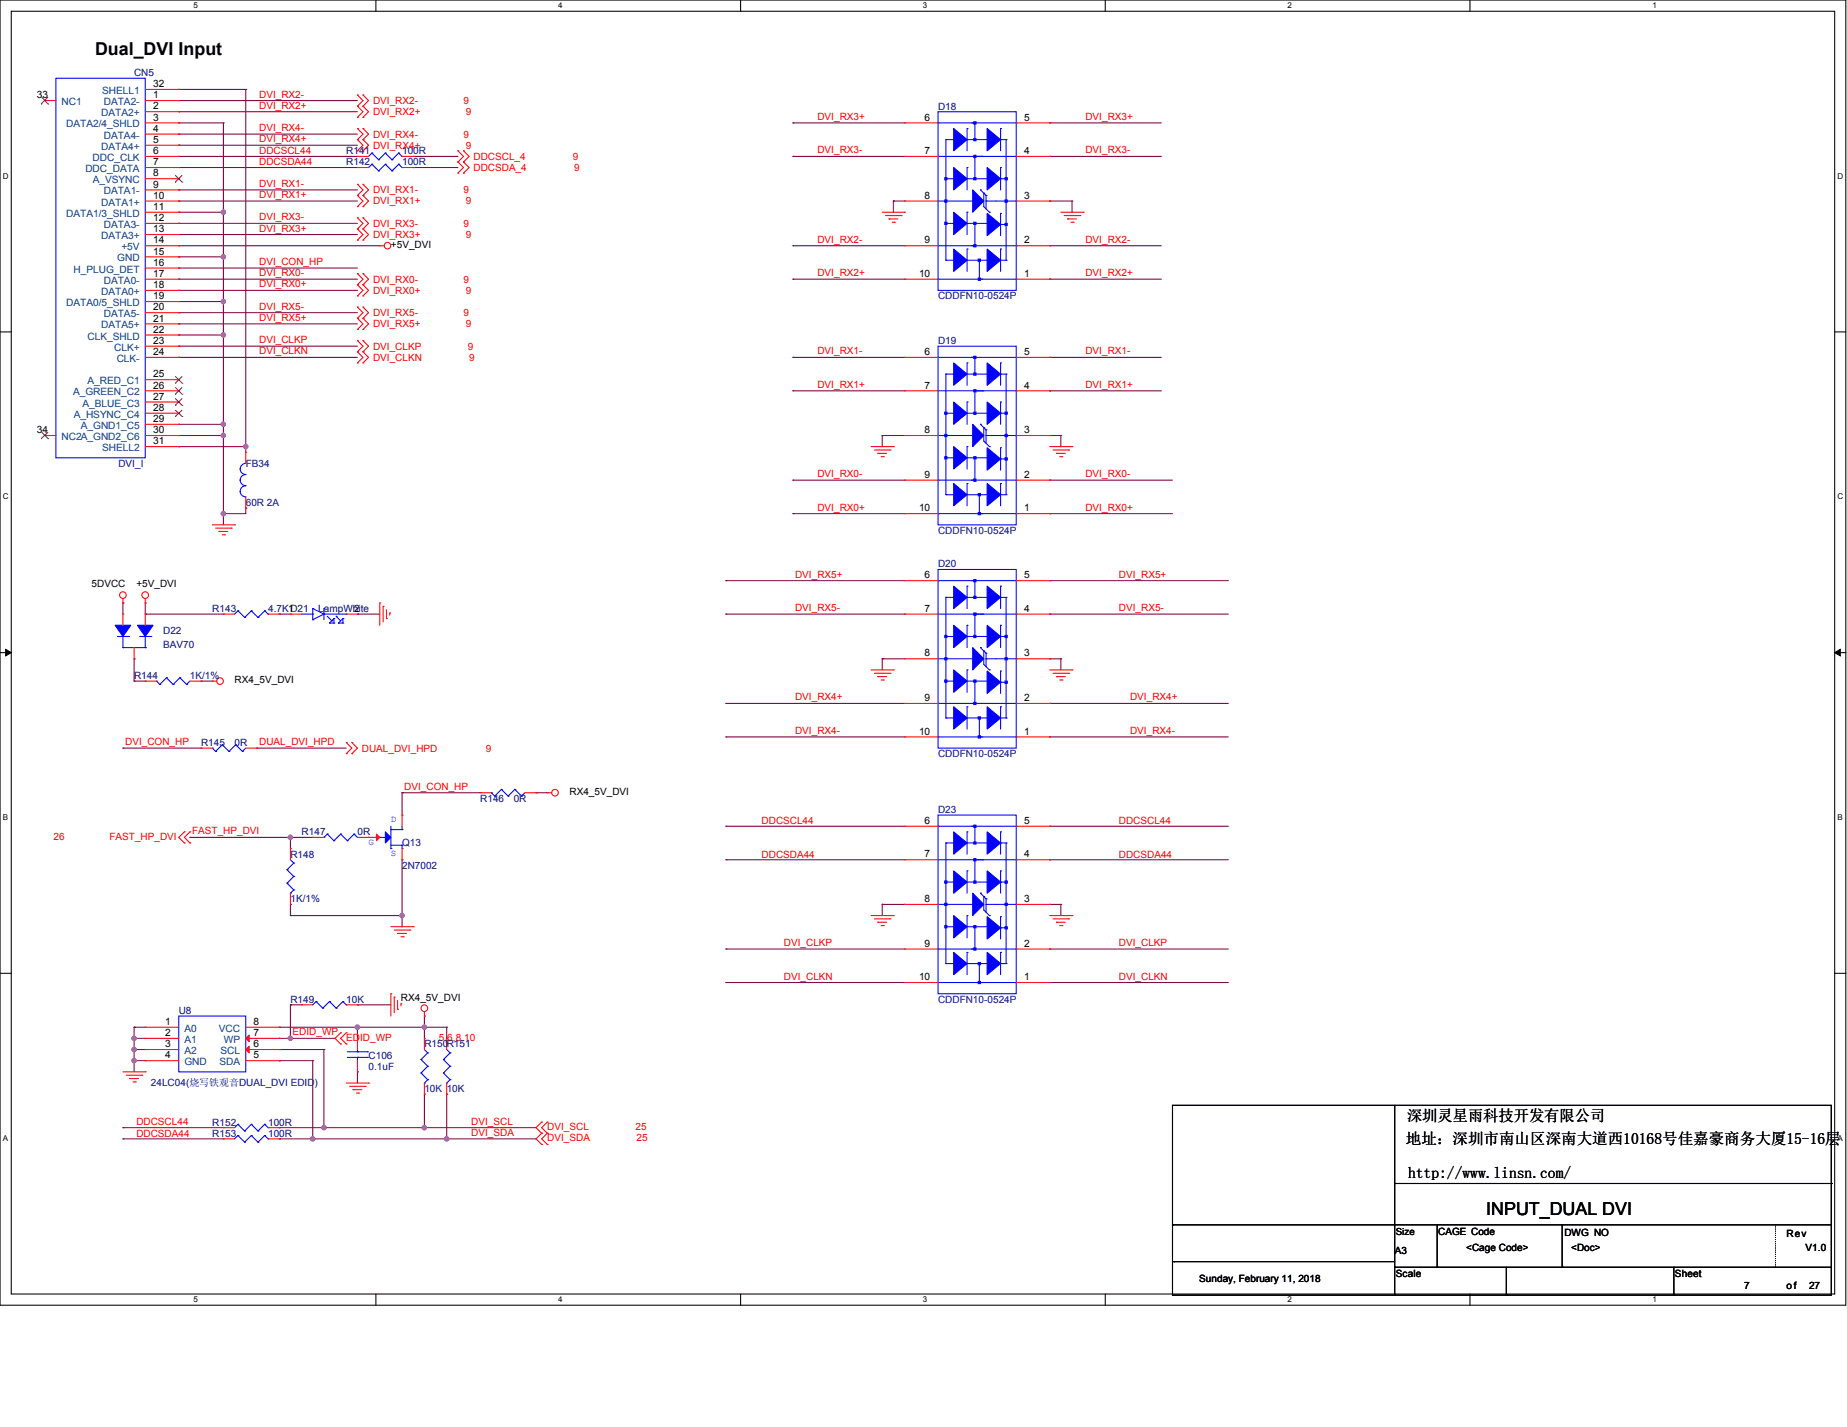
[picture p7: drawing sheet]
<svg xmlns="http://www.w3.org/2000/svg" width="1118mm" height="864mm" viewBox="0 0 1118 864" stroke-linecap="round" stroke-linejoin="round" font-family="sans-serif">
<defs><g id="words">
<g font-size="10.8">
<text x="57" y="33">Dual_DVI Input</text>
<text x="899" y="735">INPUT_DUAL DVI</text>
</g>
<g font-size="9.4">
<text x="851" y="678">深圳灵星雨科技开发有限公司</text>
<text x="851" y="693">地址：深圳市南山区深南大道西10168号佳嘉豪商务大厦15-16层</text>
<text x="852" y="713">http://www.linsn.com/</text>
</g>
<g font-size="6.1" fill="#000080">
<text x="81" y="46">CN5</text>
<text x="568" y="66">D18</text>
<text x="210" y="93">R141</text>
<text x="243" y="93">100R</text>
<text x="210" y="100">R142</text>
<text x="243" y="100">100R</text>
<text x="568" y="181">CDDFN10-0524P</text>
<text x="568" y="208">D19</text>
<text x="72" y="283">DVI_I</text>
<text x="149" y="283">FB34</text>
<text x="149" y="306">60R 2A</text>
<text x="568" y="323">CDDFN10-0524P</text>
<text x="568" y="343">D20</text>
<text x="128" y="370">R143</text>
<text x="162" y="370">4.7K1D21</text>
<text x="193" y="370">LampWhite</text>
<text x="99" y="384">D22</text>
<text x="99" y="392">BAV70</text>
<text x="81" y="411">R144</text>
<text x="115" y="411">1K/1%</text>
<text x="122" y="451">R145</text>
<text x="142" y="451">0R</text>
<text x="568" y="458">CDDFN10-0524P</text>
<text x="291" y="485">R146</text>
<text x="311" y="485">0R</text>
<text x="568" y="492">D23</text>
<text x="182" y="506">R147</text>
<text x="216" y="506">0R</text>
<text x="243" y="512">Q13</text>
<text x="176" y="519">R148</text>
<text x="243" y="526">2N7002</text>
<text x="176" y="546">1K/1%</text>
<text x="176" y="607">R149</text>
<text x="210" y="607">10K</text>
<text x="568" y="607">CDDFN10-0524P</text>
<text x="108" y="614">U8</text>
<text x="257" y="634">R150R151</text>
<text x="223" y="641">C106</text>
<text x="223" y="647">0.1uF</text>
<text x="91" y="658">24LC04(烧写铁观音DUAL_DVI EDID)</text>
<text x="257" y="661">10K 10K</text>
<text x="128" y="681">R152</text>
<text x="162" y="681">100R</text>
<text x="128" y="688">R153</text>
<text x="162" y="688">100R</text>
</g>
<g font-size="6.1">
<text x="93" y="53">32</text>
<text x="22" y="59">33</text>
<text x="93" y="59">1</text>
<text x="93" y="66">2</text>
<text x="93" y="73">3</text>
<text x="559" y="73">6</text>
<text x="620" y="73">5</text>
<text x="93" y="80">4</text>
<text x="93" y="86">5</text>
<text x="93" y="93">6</text>
<text x="559" y="93">7</text>
<text x="620" y="93">4</text>
<text x="93" y="100">7</text>
<text x="93" y="107">8</text>
<text x="93" y="114">9</text>
<text x="93" y="120">10</text>
<text x="559" y="120">8</text>
<text x="620" y="120">3</text>
<text x="93" y="127">11</text>
<text x="93" y="134">12</text>
<text x="93" y="141">13</text>
<text x="93" y="147">14</text>
<text x="559" y="147">9</text>
<text x="620" y="147">2</text>
<text x="93" y="154">15</text>
<text x="237" y="150">+5V_DVI</text>
<text x="93" y="161">16</text>
<text x="93" y="168">17</text>
<text x="556" y="168">10</text>
<text x="620" y="168">1</text>
<text x="93" y="174">18</text>
<text x="93" y="181">19</text>
<text x="93" y="188">20</text>
<text x="93" y="195">21</text>
<text x="93" y="201">22</text>
<text x="93" y="208">23</text>
<text x="93" y="215">24</text>
<text x="559" y="215">6</text>
<text x="620" y="215">5</text>
<text x="93" y="228">25</text>
<text x="93" y="235">26</text>
<text x="559" y="235">7</text>
<text x="620" y="235">4</text>
<text x="93" y="242">27</text>
<text x="93" y="249">28</text>
<text x="93" y="255">29</text>
<text x="22" y="262">34</text>
<text x="93" y="262">30</text>
<text x="559" y="262">8</text>
<text x="620" y="262">3</text>
<text x="93" y="269">31</text>
<text x="559" y="289">9</text>
<text x="620" y="289">2</text>
<text x="556" y="309">10</text>
<text x="620" y="309">1</text>
<text x="559" y="350">6</text>
<text x="620" y="350">5</text>
<text x="55" y="356">5DVCC</text>
<text x="83" y="356">+5V_DVI</text>
<text x="214" y="370">2</text>
<text x="559" y="370">7</text>
<text x="620" y="370">4</text>
<text x="559" y="397">8</text>
<text x="620" y="397">3</text>
<text x="142" y="414">RX4_5V_DVI</text>
<text x="559" y="424">9</text>
<text x="620" y="424">2</text>
<text x="556" y="445">10</text>
<text x="620" y="445">1</text>
<text x="345" y="481">RX4_5V_DVI</text>
<text x="559" y="499">6</text>
<text x="620" y="499">5</text>
<text x="559" y="519">7</text>
<text x="620" y="519">4</text>
<text x="559" y="546">8</text>
<text x="620" y="546">3</text>
<text x="559" y="573">9</text>
<text x="620" y="573">2</text>
<text x="556" y="593">10</text>
<text x="620" y="593">1</text>
<text x="243" y="605">RX4_5V_DVI</text>
<text x="100" y="620">1</text>
<text x="153" y="620">8</text>
<text x="100" y="627">2</text>
<text x="153" y="627">7</text>
<text x="100" y="634">3</text>
<text x="153" y="634">6</text>
<text x="100" y="641">4</text>
<text x="153" y="641">5</text>
<text x="870" y="747">CAGE Code</text>
<text x="947" y="748">DWG NO</text>
<text x="1081" y="749">Rev</text>
<text x="844" y="759">A3</text>
<text x="887" y="757">&lt;Cage Code&gt;</text>
<text x="951" y="757">&lt;Doc&gt;</text>
<text x="1093" y="757">V1.0</text>
<text x="845" y="773">Scale</text>
<text x="1013" y="773">Sheet</text>
<text x="726" y="776">Sunday, February 11, 2018</text>
<text x="1055" y="780">7</text>
<text x="1081" y="780">of</text>
<text x="1095" y="780">27</text>
</g>
<g font-size="6.1" fill="#004080">
<text x="62" y="57">SHELL1</text>
<text x="37" y="64">NC1</text>
<text x="63" y="64">DATA2-</text>
<text x="61" y="70">DATA2+</text>
<text x="40" y="77">DATA2/4_SHLD</text>
<text x="63" y="84">DATA4-</text>
<text x="61" y="91">DATA4+</text>
<text x="56" y="97">DDC_CLK</text>
<text x="52" y="104">DDC_DATA</text>
<text x="56" y="111">A_VSYNC</text>
<text x="63" y="118">DATA1-</text>
<text x="61" y="124">DATA1+</text>
<text x="40" y="131">DATA1/3_SHLD</text>
<text x="63" y="138">DATA3-</text>
<text x="61" y="145">DATA3+</text>
<text x="73" y="151">+5V</text>
<text x="71" y="158">GND</text>
<text x="45" y="165">H_PLUG_DET</text>
<text x="63" y="172">DATA0-</text>
<text x="61" y="178">DATA0+</text>
<text x="40" y="185">DATA0/5_SHLD</text>
<text x="63" y="192">DATA5-</text>
<text x="61" y="199">DATA5+</text>
<text x="53" y="205">CLK_SHLD</text>
<text x="69" y="212">CLK+</text>
<text x="71" y="219">CLK-</text>
<text x="53" y="233">A_RED_C1</text>
<text x="44" y="239">A_GREEN_C2</text>
<text x="50" y="246">A_BLUE_C3</text>
<text x="45" y="253">A_HSYNC_C4</text>
<text x="49" y="260">A_GND1_C5</text>
<text x="37" y="266">NC2A_GND2_C6</text>
<text x="62" y="273">SHELL2</text>
<text x="112" y="624">A0</text>
<text x="132" y="624">VCC</text>
<text x="112" y="631">A1</text>
<text x="136" y="631">WP</text>
<text x="112" y="638">A2</text>
<text x="133" y="638">SCL</text>
<text x="112" y="645">GND</text>
<text x="133" y="645">SDA</text>
</g>
<g font-size="6.1" fill="#f00">
<text x="157" y="59">DVI_RX2-</text>
<text x="157" y="66">DVI_RX2+</text>
<text x="226" y="63">DVI_RX2-</text>
<text x="280" y="63">9</text>
<text x="226" y="70">DVI_RX2+</text>
<text x="282" y="70">9</text>
<text x="495" y="73">DVI_RX3+</text>
<text x="657" y="73">DVI_RX3+</text>
<text x="157" y="79">DVI_RX4-</text>
<text x="226" y="83">DVI_RX4-</text>
<text x="280" y="83">9</text>
<text x="157" y="86">DVI_RX4+</text>
<text x="226" y="90">DVI_RX4+</text>
<text x="282" y="90">9</text>
<text x="157" y="93">DDCSCL44</text>
<text x="495" y="93">DVI_RX3-</text>
<text x="657" y="93">DVI_RX3-</text>
<text x="157" y="100">DDCSDA44</text>
<text x="287" y="97">DDCSCL_4</text>
<text x="347" y="97">9</text>
<text x="287" y="104">DDCSDA_4</text>
<text x="347" y="104">9</text>
<text x="157" y="113">DVI_RX1-</text>
<text x="157" y="120">DVI_RX1+</text>
<text x="226" y="117">DVI_RX1-</text>
<text x="280" y="117">9</text>
<text x="226" y="124">DVI_RX1+</text>
<text x="282" y="124">9</text>
<text x="157" y="133">DVI_RX3-</text>
<text x="226" y="137">DVI_RX3-</text>
<text x="280" y="137">9</text>
<text x="157" y="140">DVI_RX3+</text>
<text x="226" y="144">DVI_RX3+</text>
<text x="282" y="144">9</text>
<text x="495" y="147">DVI_RX2-</text>
<text x="657" y="147">DVI_RX2-</text>
<text x="157" y="160">DVI_CON_HP</text>
<text x="157" y="167">DVI_RX0-</text>
<text x="495" y="167">DVI_RX2+</text>
<text x="657" y="167">DVI_RX2+</text>
<text x="157" y="174">DVI_RX0+</text>
<text x="226" y="171">DVI_RX0-</text>
<text x="280" y="171">9</text>
<text x="226" y="178">DVI_RX0+</text>
<text x="282" y="178">9</text>
<text x="157" y="187">DVI_RX5-</text>
<text x="226" y="191">DVI_RX5-</text>
<text x="280" y="191">9</text>
<text x="157" y="194">DVI_RX5+</text>
<text x="226" y="198">DVI_RX5+</text>
<text x="282" y="198">9</text>
<text x="157" y="208">DVI_CLKP</text>
<text x="157" y="215">DVI_CLKN</text>
<text x="226" y="212">DVI_CLKP</text>
<text x="283" y="212">9</text>
<text x="495" y="215">DVI_RX1-</text>
<text x="657" y="215">DVI_RX1-</text>
<text x="226" y="218">DVI_CLKN</text>
<text x="284" y="218">9</text>
<text x="495" y="235">DVI_RX1+</text>
<text x="657" y="235">DVI_RX1+</text>
<text x="495" y="289">DVI_RX0-</text>
<text x="657" y="289">DVI_RX0-</text>
<text x="495" y="309">DVI_RX0+</text>
<text x="657" y="309">DVI_RX0+</text>
<text x="481" y="350">DVI_RX5+</text>
<text x="677" y="350">DVI_RX5+</text>
<text x="481" y="370">DVI_RX5-</text>
<text x="677" y="370">DVI_RX5-</text>
<text x="481" y="424">DVI_RX4+</text>
<text x="684" y="424">DVI_RX4+</text>
<text x="481" y="444">DVI_RX4-</text>
<text x="684" y="444">DVI_RX4-</text>
<text x="76" y="451">DVI_CON_HP</text>
<text x="157" y="451">DUAL_DVI_HPD</text>
<text x="219" y="455">DUAL_DVI_HPD</text>
<text x="294" y="455">9</text>
<text x="245" y="478">DVI_CON_HP</text>
<text x="461" y="499">DDCSCL44</text>
<text x="677" y="499">DDCSCL44</text>
<text x="32" y="508">26</text>
<text x="66" y="508">FAST_HP_DVI</text>
<text x="116" y="505">FAST_HP_DVI</text>
<text x="461" y="519">DDCSDA44</text>
<text x="677" y="519">DDCSDA44</text>
<text x="474" y="573">DVI_CLKP</text>
<text x="677" y="573">DVI_CLKP</text>
<text x="474" y="593">DVI_CLKN</text>
<text x="677" y="593">DVI_CLKN</text>
<text x="177" y="627">EDID_WP</text>
<text x="210" y="630">EDID_WP</text>
<text x="266" y="630">5,6,8,10</text>
<text x="83" y="681">DDCSCL44</text>
<text x="285" y="681">DVI_SCL</text>
<text x="331" y="684">DVI_SCL</text>
<text x="385" y="684">25</text>
<text x="83" y="688">DDCSDA44</text>
<text x="285" y="687">DVI_SDA</text>
<text x="331" y="691">DVI_SDA</text>
<text x="385" y="691">25</text>
</g>
<text font-size="5.9" x="845" y="747">Size</text>
<g font-size="5.6" fill="#00f">
<text x="237" y="498">D</text>
<text x="223" y="511">G</text>
<text x="237" y="518">S</text>
</g>
<g font-size="4.9">
<text x="117" y="5">5</text>
<text x="338" y="5">4</text>
<text x="558" y="5">3</text>
<text x="779" y="5">2</text>
<text x="1000" y="5">1</text>
<text x="2" y="108">D</text>
<text x="1112" y="108">D</text>
<text x="2" y="302">C</text>
<text x="1112" y="302">C</text>
<text x="2" y="496">B</text>
<text x="1112" y="496">B</text>
<text x="2" y="690">A</text>
<text x="1112" y="690">A</text>
<text x="117" y="788">5</text>
<text x="338" y="788">4</text>
<text x="558" y="788">3</text>
<text x="779" y="788">2</text>
<text x="1000" y="788">1</text>
</g>
</g></defs>
<path d="M0 0h1117v790h-1117zM7 7h1103v776h-1103z" fill="none" stroke="#000" stroke-width=".63"/>
<g fill="#fff">
<path d="M117 1h3v5h-3z"/>
<path d="M117 784h3v5h-3z"/>
</g>
<path d="M227 0v7M227 783v7" fill="none" stroke="#000" stroke-width=".63"/>
<g fill="#fff">
<path d="M338 1h2v5h-2z"/>
<path d="M338 784h2v5h-2z"/>
</g>
<path d="M448 0v7M448 783v7" fill="none" stroke="#000" stroke-width=".63"/>
<g fill="#fff">
<path d="M558 1h3v5h-3z"/>
<path d="M558 784h3v5h-3z"/>
</g>
<path d="M669 0v7M669 783v7" fill="none" stroke="#000" stroke-width=".63"/>
<g fill="#fff">
<path d="M779 1h3v5h-3z"/>
<path d="M779 784h3v5h-3z"/>
</g>
<path d="M889 0v7M889 783v7" fill="none" stroke="#000" stroke-width=".63"/>
<g fill="#fff">
<path d="M1000 1h2v5h-2z"/>
<path d="M1000 784h2v5h-2z"/>
<path d="M2 104h3v5h-3z"/>
<path d="M1112 104h3v5h-3z"/>
<path d="M2 298h3v5h-3z"/>
<path d="M1112 298h3v5h-3z"/>
</g>
<path d="M0 201h7M1110 201h7" fill="none" stroke="#000" stroke-width=".63"/>
<g fill="#fff">
<path d="M2 492h3v5h-3z"/>
<path d="M1112 492h3v5h-3z"/>
</g>
<path d="M0 395h7M1110 395h7" fill="none" stroke="#000" stroke-width=".63"/>
<path d="M3 393l4 2-4 2zM1110 395l4-2v4z" fill="#000" stroke="#000" stroke-width=".61"/>
<g fill="#fff">
<path d="M2 686h3v5h-3z"/>
<path d="M1112 686h3v5h-3z"/>
</g>
<path d="M0 589h7M1110 589h7" fill="none" stroke="#000" stroke-width=".63"/>
<path d="M480 149h67" fill="none" stroke="#800040" stroke-width=".63"/>
<circle cx="480" cy="149" r=".3" fill="#800040"/>
<path d="M480 95h67" fill="none" stroke="#800040" stroke-width=".63"/>
<circle cx="480" cy="95" r=".3" fill="#800040"/>
<path d="M480 169h67" fill="none" stroke="#800040" stroke-width=".63"/>
<circle cx="480" cy="169" r=".3" fill="#800040"/>
<path d="M480 74h67" fill="none" stroke="#800040" stroke-width=".63"/>
<circle cx="480" cy="74" r=".3" fill="#800040"/>
<path d="M155 453h55" fill="none" stroke="#800040" stroke-width=".63"/>
<circle cx="155" cy="453" r=".3" fill="#800040"/>
<path d="M74 453h48" fill="none" stroke="#800040" stroke-width=".63"/>
<circle cx="74" cy="453" r=".3" fill="#800040"/>
<path d="M534 264v6" fill="none" stroke="#800040" stroke-width=".63"/>
<circle cx="534" cy="264" r=".3" fill="#800040"/>
<path d="M534 264h13" fill="none" stroke="#800040" stroke-width=".63"/>
<circle cx="534" cy="264" r=".3" fill="#800040"/>
<path d="M642 264v6" fill="none" stroke="#800040" stroke-width=".63"/>
<circle cx="642" cy="264" r=".3" fill="#800040"/>
<path d="M635 264h7" fill="none" stroke="#800040" stroke-width=".63"/>
<circle cx="635" cy="264" r=".3" fill="#800040"/>
<path d="M149 307v4" fill="none" stroke="#800040" stroke-width=".63"/>
<circle cx="149" cy="307" r=".3" fill="#800040"/>
<path d="M135 311h14" fill="none" stroke="#800040" stroke-width=".63"/>
<circle cx="135" cy="311" r=".3" fill="#800040"/>
<path d="M135 311v7" fill="none" stroke="#800040" stroke-width=".63"/>
<circle cx="135" cy="311" r=".3" fill="#800040"/>
<path d="M108 264h27" fill="none" stroke="#800040" stroke-width=".63"/>
<circle cx="108" cy="264" r=".3" fill="#800040"/>
<path d="M108 149h122" fill="none" stroke="#800040" stroke-width=".63"/>
<circle cx="108" cy="149" r=".3" fill="#800040"/>
<path d="M108 95h108" fill="none" stroke="#800040" stroke-width=".63"/>
<circle cx="108" cy="95" r=".3" fill="#800040"/>
<path d="M108 162h108" fill="none" stroke="#800040" stroke-width=".63"/>
<circle cx="108" cy="162" r=".3" fill="#800040"/>
<path d="M108 101h108" fill="none" stroke="#800040" stroke-width=".63"/>
<circle cx="108" cy="101" r=".3" fill="#800040"/>
<path d="M108 61h108" fill="none" stroke="#800040" stroke-width=".63"/>
<circle cx="108" cy="61" r=".3" fill="#800040"/>
<path d="M135 182v21" fill="none" stroke="#800040" stroke-width=".63"/>
<circle cx="135" cy="182" r=".3" fill="#800040"/>
<circle cx="135" cy="182" r="1.3" fill="#f0f" stroke="#f0f" stroke-width=".63"/>
<path d="M135 155v27" fill="none" stroke="#800040" stroke-width=".63"/>
<circle cx="135" cy="155" r=".3" fill="#800040"/>
<path d="M108 68h108" fill="none" stroke="#800040" stroke-width=".63"/>
<circle cx="108" cy="68" r=".3" fill="#800040"/>
<path d="M108 122h108" fill="none" stroke="#800040" stroke-width=".63"/>
<circle cx="108" cy="122" r=".3" fill="#800040"/>
<path d="M108 115h108" fill="none" stroke="#800040" stroke-width=".63"/>
<circle cx="108" cy="115" r=".3" fill="#800040"/>
<path d="M108 81h108" fill="none" stroke="#800040" stroke-width=".63"/>
<circle cx="108" cy="81" r=".3" fill="#800040"/>
<path d="M108 169h108" fill="none" stroke="#800040" stroke-width=".63"/>
<circle cx="108" cy="169" r=".3" fill="#800040"/>
<path d="M108 135h108" fill="none" stroke="#800040" stroke-width=".63"/>
<circle cx="108" cy="135" r=".3" fill="#800040"/>
<path d="M108 189h108" fill="none" stroke="#800040" stroke-width=".63"/>
<circle cx="108" cy="189" r=".3" fill="#800040"/>
<path d="M108 176h108" fill="none" stroke="#800040" stroke-width=".63"/>
<circle cx="108" cy="176" r=".3" fill="#800040"/>
<path d="M108 74h27" fill="none" stroke="#800040" stroke-width=".63"/>
<circle cx="108" cy="74" r=".3" fill="#800040"/>
<path d="M108 210h108" fill="none" stroke="#800040" stroke-width=".63"/>
<circle cx="108" cy="210" r=".3" fill="#800040"/>
<path d="M108 142h108" fill="none" stroke="#800040" stroke-width=".63"/>
<circle cx="108" cy="142" r=".3" fill="#800040"/>
<path d="M135 74v54" fill="none" stroke="#800040" stroke-width=".63"/>
<circle cx="135" cy="74" r=".3" fill="#800040"/>
<circle cx="135" cy="128" r="1.3" fill="#f0f" stroke="#f0f" stroke-width=".63"/>
<path d="M108 128h27" fill="none" stroke="#800040" stroke-width=".63"/>
<circle cx="108" cy="128" r=".3" fill="#800040"/>
<path d="M108 88h108" fill="none" stroke="#800040" stroke-width=".63"/>
<circle cx="108" cy="88" r=".3" fill="#800040"/>
<path d="M108 182h27" fill="none" stroke="#800040" stroke-width=".63"/>
<circle cx="108" cy="182" r=".3" fill="#800040"/>
<path d="M108 216h108" fill="none" stroke="#800040" stroke-width=".63"/>
<circle cx="108" cy="216" r=".3" fill="#800040"/>
<path d="M108 196h108" fill="none" stroke="#800040" stroke-width=".63"/>
<circle cx="108" cy="196" r=".3" fill="#800040"/>
<path d="M108 203h27" fill="none" stroke="#800040" stroke-width=".63"/>
<circle cx="108" cy="203" r=".3" fill="#800040"/>
<path d="M135 203v54" fill="none" stroke="#800040" stroke-width=".63"/>
<circle cx="135" cy="203" r=".3" fill="#800040"/>
<g fill="#f0f" stroke="#f0f" stroke-width=".63">
<circle cx="135" cy="257" r="1.3"/>
<circle cx="135" cy="203" r="1.3"/>
</g>
<path d="M108 257h27" fill="none" stroke="#800040" stroke-width=".63"/>
<circle cx="108" cy="257" r=".3" fill="#800040"/>
<path d="M135 257v7" fill="none" stroke="#800040" stroke-width=".63"/>
<circle cx="135" cy="257" r=".3" fill="#800040"/>
<path d="M108 54h41" fill="none" stroke="#800040" stroke-width=".63"/>
<circle cx="108" cy="54" r=".3" fill="#800040"/>
<path d="M149 270v4" fill="none" stroke="#800040" stroke-width=".63"/>
<circle cx="149" cy="270" r=".3" fill="#800040"/>
<path d="M108 270h41" fill="none" stroke="#800040" stroke-width=".63"/>
<circle cx="108" cy="270" r=".3" fill="#800040"/>
<path d="M250 101h27" fill="none" stroke="#800040" stroke-width=".63"/>
<circle cx="250" cy="101" r=".3" fill="#800040"/>
<path d="M250 95h27" fill="none" stroke="#800040" stroke-width=".63"/>
<circle cx="250" cy="95" r=".3" fill="#800040"/>
<path d="M149 54v216" fill="none" stroke="#800040" stroke-width=".63"/>
<circle cx="149" cy="54" r=".3" fill="#800040"/>
<circle cx="149" cy="270" r="1.3" fill="#f0f" stroke="#f0f" stroke-width=".63"/>
<path d="M135 264v47" fill="none" stroke="#800040" stroke-width=".63"/>
<circle cx="135" cy="264" r=".3" fill="#800040"/>
<g fill="#f0f" stroke="#f0f" stroke-width=".63">
<circle cx="135" cy="311" r="1.3"/>
<circle cx="135" cy="264" r="1.3"/>
</g>
<path d="M176 547v7" fill="none" stroke="#800040" stroke-width=".63"/>
<circle cx="176" cy="547" r=".3" fill="#800040"/>
<path d="M324 480h7" fill="none" stroke="#800040" stroke-width=".63"/>
<circle cx="324" cy="480" r=".3" fill="#800040"/>
<path d="M243 520v34" fill="none" stroke="#800040" stroke-width=".63"/>
<circle cx="243" cy="520" r=".3" fill="#800040"/>
<path d="M176 507h13" fill="none" stroke="#800040" stroke-width=".63"/>
<circle cx="176" cy="507" r=".3" fill="#800040"/>
<path d="M176 554h67" fill="none" stroke="#800040" stroke-width=".63"/>
<circle cx="176" cy="554" r=".3" fill="#800040"/>
<circle cx="243" cy="554" r="1.3" fill="#f0f" stroke="#f0f" stroke-width=".63"/>
<path d="M176 507v7" fill="none" stroke="#800040" stroke-width=".63"/>
<circle cx="176" cy="507" r=".3" fill="#800040"/>
<path d="M243 480h48" fill="none" stroke="#800040" stroke-width=".63"/>
<circle cx="243" cy="480" r=".3" fill="#800040"/>
<path d="M243 480v13" fill="none" stroke="#800040" stroke-width=".63"/>
<circle cx="243" cy="480" r=".3" fill="#800040"/>
<path d="M243 554v7" fill="none" stroke="#800040" stroke-width=".63"/>
<circle cx="243" cy="554" r=".3" fill="#800040"/>
<path d="M115 507h61" fill="none" stroke="#800040" stroke-width=".63"/>
<circle cx="115" cy="507" r=".3" fill="#800040"/>
<circle cx="176" cy="507" r="1.3" fill="#f0f" stroke="#f0f" stroke-width=".63"/>
<path d="M81 399v13" fill="none" stroke="#800040" stroke-width=".63"/>
<circle cx="81" cy="399" r=".3" fill="#800040"/>
<path d="M88 365v7" fill="none" stroke="#800040" stroke-width=".63"/>
<circle cx="88" cy="365" r=".3" fill="#800040"/>
<path d="M74 365v7" fill="none" stroke="#800040" stroke-width=".63"/>
<circle cx="74" cy="365" r=".3" fill="#800040"/>
<path d="M81 412h7" fill="none" stroke="#800040" stroke-width=".63"/>
<circle cx="81" cy="412" r=".3" fill="#800040"/>
<path d="M122 412h6" fill="none" stroke="#800040" stroke-width=".63"/>
<circle cx="122" cy="412" r=".3" fill="#800040"/>
<path d="M169 372h7" fill="none" stroke="#800040" stroke-width=".63"/>
<circle cx="169" cy="372" r=".3" fill="#800040"/>
<path d="M216 372h14" fill="none" stroke="#800040" stroke-width=".63"/>
<circle cx="216" cy="372" r=".3" fill="#800040"/>
<path d="M88 372h47" fill="none" stroke="#800040" stroke-width=".63"/>
<circle cx="88" cy="372" r=".3" fill="#800040"/>
<path d="M480 237h67" fill="none" stroke="#800040" stroke-width=".63"/>
<circle cx="480" cy="237" r=".3" fill="#800040"/>
<path d="M480 216h67" fill="none" stroke="#800040" stroke-width=".63"/>
<circle cx="480" cy="216" r=".3" fill="#800040"/>
<path d="M480 291h67" fill="none" stroke="#800040" stroke-width=".63"/>
<circle cx="480" cy="291" r=".3" fill="#800040"/>
<path d="M480 311h67" fill="none" stroke="#800040" stroke-width=".63"/>
<circle cx="480" cy="311" r=".3" fill="#800040"/>
<path d="M635 311h74" fill="none" stroke="#800040" stroke-width=".63"/>
<circle cx="635" cy="311" r=".3" fill="#800040"/>
<path d="M635 237h68" fill="none" stroke="#800040" stroke-width=".63"/>
<circle cx="635" cy="237" r=".3" fill="#800040"/>
<path d="M635 216h68" fill="none" stroke="#800040" stroke-width=".63"/>
<circle cx="635" cy="216" r=".3" fill="#800040"/>
<path d="M635 291h74" fill="none" stroke="#800040" stroke-width=".63"/>
<circle cx="635" cy="291" r=".3" fill="#800040"/>
<path d="M635 149h68" fill="none" stroke="#800040" stroke-width=".63"/>
<circle cx="635" cy="149" r=".3" fill="#800040"/>
<path d="M635 95h68" fill="none" stroke="#800040" stroke-width=".63"/>
<circle cx="635" cy="95" r=".3" fill="#800040"/>
<path d="M635 169h68" fill="none" stroke="#800040" stroke-width=".63"/>
<circle cx="635" cy="169" r=".3" fill="#800040"/>
<path d="M635 74h68" fill="none" stroke="#800040" stroke-width=".63"/>
<circle cx="635" cy="74" r=".3" fill="#800040"/>
<path d="M649 122v6" fill="none" stroke="#800040" stroke-width=".63"/>
<circle cx="649" cy="122" r=".3" fill="#800040"/>
<path d="M635 122h14" fill="none" stroke="#800040" stroke-width=".63"/>
<circle cx="635" cy="122" r=".3" fill="#800040"/>
<path d="M541 122v6" fill="none" stroke="#800040" stroke-width=".63"/>
<circle cx="541" cy="122" r=".3" fill="#800040"/>
<path d="M541 122h6" fill="none" stroke="#800040" stroke-width=".63"/>
<circle cx="541" cy="122" r=".3" fill="#800040"/>
<path d="M439 446h108" fill="none" stroke="#800040" stroke-width=".63"/>
<circle cx="439" cy="446" r=".3" fill="#800040"/>
<path d="M439 426h108" fill="none" stroke="#800040" stroke-width=".63"/>
<circle cx="439" cy="426" r=".3" fill="#800040"/>
<path d="M439 520h108" fill="none" stroke="#800040" stroke-width=".63"/>
<circle cx="439" cy="520" r=".3" fill="#800040"/>
<path d="M439 500h108" fill="none" stroke="#800040" stroke-width=".63"/>
<circle cx="439" cy="500" r=".3" fill="#800040"/>
<path d="M439 372h108" fill="none" stroke="#800040" stroke-width=".63"/>
<circle cx="439" cy="372" r=".3" fill="#800040"/>
<path d="M439 351h108" fill="none" stroke="#800040" stroke-width=".63"/>
<circle cx="439" cy="351" r=".3" fill="#800040"/>
<path d="M439 574h108" fill="none" stroke="#800040" stroke-width=".63"/>
<circle cx="439" cy="574" r=".3" fill="#800040"/>
<path d="M439 595h108" fill="none" stroke="#800040" stroke-width=".63"/>
<circle cx="439" cy="595" r=".3" fill="#800040"/>
<path d="M635 574h108" fill="none" stroke="#800040" stroke-width=".63"/>
<circle cx="635" cy="574" r=".3" fill="#800040"/>
<path d="M635 595h108" fill="none" stroke="#800040" stroke-width=".63"/>
<circle cx="635" cy="595" r=".3" fill="#800040"/>
<path d="M635 446h108" fill="none" stroke="#800040" stroke-width=".63"/>
<circle cx="635" cy="446" r=".3" fill="#800040"/>
<path d="M635 426h108" fill="none" stroke="#800040" stroke-width=".63"/>
<circle cx="635" cy="426" r=".3" fill="#800040"/>
<path d="M635 520h108" fill="none" stroke="#800040" stroke-width=".63"/>
<circle cx="635" cy="520" r=".3" fill="#800040"/>
<path d="M635 500h108" fill="none" stroke="#800040" stroke-width=".63"/>
<circle cx="635" cy="500" r=".3" fill="#800040"/>
<path d="M635 372h108" fill="none" stroke="#800040" stroke-width=".63"/>
<circle cx="635" cy="372" r=".3" fill="#800040"/>
<path d="M635 351h108" fill="none" stroke="#800040" stroke-width=".63"/>
<circle cx="635" cy="351" r=".3" fill="#800040"/>
<path d="M534 399v6" fill="none" stroke="#800040" stroke-width=".63"/>
<circle cx="534" cy="399" r=".3" fill="#800040"/>
<path d="M534 399h13" fill="none" stroke="#800040" stroke-width=".63"/>
<circle cx="534" cy="399" r=".3" fill="#800040"/>
<path d="M642 399v6" fill="none" stroke="#800040" stroke-width=".63"/>
<circle cx="642" cy="399" r=".3" fill="#800040"/>
<path d="M635 399h7" fill="none" stroke="#800040" stroke-width=".63"/>
<circle cx="635" cy="399" r=".3" fill="#800040"/>
<path d="M534 547v7" fill="none" stroke="#800040" stroke-width=".63"/>
<circle cx="534" cy="547" r=".3" fill="#800040"/>
<path d="M534 547h13" fill="none" stroke="#800040" stroke-width=".63"/>
<circle cx="534" cy="547" r=".3" fill="#800040"/>
<path d="M642 547v7" fill="none" stroke="#800040" stroke-width=".63"/>
<circle cx="642" cy="547" r=".3" fill="#800040"/>
<path d="M635 547h7" fill="none" stroke="#800040" stroke-width=".63"/>
<circle cx="635" cy="547" r=".3" fill="#800040"/>
<path d="M108 155h27" fill="none" stroke="#800040" stroke-width=".63"/>
<circle cx="108" cy="155" r=".3" fill="#800040"/>
<path d="M135 128v27" fill="none" stroke="#800040" stroke-width=".63"/>
<circle cx="135" cy="128" r=".3" fill="#800040"/>
<circle cx="135" cy="155" r="1.3" fill="#f0f" stroke="#f0f" stroke-width=".63"/>
<path d="M81 628v7" fill="none" stroke="#800040" stroke-width=".63"/>
<circle cx="81" cy="628" r=".3" fill="#800040"/>
<path d="M216 622h41" fill="none" stroke="#800040" stroke-width=".63"/>
<circle cx="216" cy="622" r=".3" fill="#800040"/>
<path d="M216 608h21" fill="none" stroke="#800040" stroke-width=".63"/>
<circle cx="216" cy="608" r=".3" fill="#800040"/>
<path d="M176 608v20" fill="none" stroke="#800040" stroke-width=".63"/>
<circle cx="176" cy="608" r=".3" fill="#800040"/>
<path d="M176 608h6" fill="none" stroke="#800040" stroke-width=".63"/>
<circle cx="176" cy="608" r=".3" fill="#800040"/>
<path d="M196 635v47" fill="none" stroke="#800040" stroke-width=".63"/>
<circle cx="196" cy="635" r=".3" fill="#800040"/>
<circle cx="196" cy="682" r="1.3" fill="#f0f" stroke="#f0f" stroke-width=".63"/>
<path d="M257 662v20" fill="none" stroke="#800040" stroke-width=".63"/>
<circle cx="257" cy="662" r=".3" fill="#800040"/>
<path d="M169 628h7" fill="none" stroke="#800040" stroke-width=".63"/>
<circle cx="169" cy="628" r=".3" fill="#800040"/>
<circle cx="176" cy="628" r="1.3" fill="#f0f" stroke="#f0f" stroke-width=".63"/>
<path d="M81 622v6" fill="none" stroke="#800040" stroke-width=".63"/>
<circle cx="81" cy="622" r=".3" fill="#800040"/>
<path d="M81 642h7" fill="none" stroke="#800040" stroke-width=".63"/>
<circle cx="81" cy="642" r=".3" fill="#800040"/>
<path d="M216 622v6" fill="none" stroke="#800040" stroke-width=".63"/>
<circle cx="216" cy="622" r=".3" fill="#800040"/>
<path d="M257 682h67" fill="none" stroke="#800040" stroke-width=".63"/>
<circle cx="257" cy="682" r=".3" fill="#800040"/>
<circle cx="257" cy="682" r="1.3" fill="#f0f" stroke="#f0f" stroke-width=".63"/>
<path d="M196 682h61" fill="none" stroke="#800040" stroke-width=".63"/>
<circle cx="196" cy="682" r=".3" fill="#800040"/>
<path d="M169 635h27" fill="none" stroke="#800040" stroke-width=".63"/>
<circle cx="169" cy="635" r=".3" fill="#800040"/>
<path d="M81 628h7" fill="none" stroke="#800040" stroke-width=".63"/>
<circle cx="81" cy="628" r=".3" fill="#800040"/>
<circle cx="81" cy="628" r="1.3" fill="#f0f" stroke="#f0f" stroke-width=".63"/>
<path d="M81 622h7" fill="none" stroke="#800040" stroke-width=".63"/>
<circle cx="81" cy="622" r=".3" fill="#800040"/>
<path d="M169 622h47" fill="none" stroke="#800040" stroke-width=".63"/>
<circle cx="169" cy="622" r=".3" fill="#800040"/>
<circle cx="216" cy="622" r="1.3" fill="#f0f" stroke="#f0f" stroke-width=".63"/>
<path d="M81 642v7" fill="none" stroke="#800040" stroke-width=".63"/>
<circle cx="81" cy="642" r=".3" fill="#800040"/>
<circle cx="81" cy="642" r="1.3" fill="#f0f" stroke="#f0f" stroke-width=".63"/>
<path d="M189 642v47" fill="none" stroke="#800040" stroke-width=".63"/>
<circle cx="189" cy="642" r=".3" fill="#800040"/>
<circle cx="189" cy="689" r="1.3" fill="#f0f" stroke="#f0f" stroke-width=".63"/>
<path d="M257 622v6" fill="none" stroke="#800040" stroke-width=".63"/>
<circle cx="257" cy="622" r=".3" fill="#800040"/>
<path d="M169 642h20" fill="none" stroke="#800040" stroke-width=".63"/>
<circle cx="169" cy="642" r=".3" fill="#800040"/>
<path d="M270 622v6" fill="none" stroke="#800040" stroke-width=".63"/>
<circle cx="270" cy="622" r=".3" fill="#800040"/>
<path d="M257 622h13" fill="none" stroke="#800040" stroke-width=".63"/>
<circle cx="257" cy="622" r=".3" fill="#800040"/>
<path d="M169 689h20" fill="none" stroke="#800040" stroke-width=".63"/>
<circle cx="169" cy="689" r=".3" fill="#800040"/>
<path d="M169 682h27" fill="none" stroke="#800040" stroke-width=".63"/>
<circle cx="169" cy="682" r=".3" fill="#800040"/>
<path d="M189 689h81" fill="none" stroke="#800040" stroke-width=".63"/>
<circle cx="189" cy="689" r=".3" fill="#800040"/>
<path d="M270 662v27" fill="none" stroke="#800040" stroke-width=".63"/>
<circle cx="270" cy="662" r=".3" fill="#800040"/>
<path d="M270 689h54" fill="none" stroke="#800040" stroke-width=".63"/>
<circle cx="270" cy="689" r=".3" fill="#800040"/>
<circle cx="270" cy="689" r="1.3" fill="#f0f" stroke="#f0f" stroke-width=".63"/>
<path d="M176 628h27" fill="none" stroke="#800040" stroke-width=".63"/>
<circle cx="176" cy="628" r=".3" fill="#800040"/>
<path d="M216 649v6" fill="none" stroke="#800040" stroke-width=".63"/>
<circle cx="216" cy="649" r=".3" fill="#800040"/>
<path d="M81 635v7" fill="none" stroke="#800040" stroke-width=".63"/>
<circle cx="81" cy="635" r=".3" fill="#800040"/>
<circle cx="81" cy="635" r="1.3" fill="#f0f" stroke="#f0f" stroke-width=".63"/>
<path d="M81 635h7" fill="none" stroke="#800040" stroke-width=".63"/>
<circle cx="81" cy="635" r=".3" fill="#800040"/>
<path d="M257 615v7" fill="none" stroke="#800040" stroke-width=".63"/>
<circle cx="257" cy="615" r=".3" fill="#800040"/>
<circle cx="257" cy="622" r="1.3" fill="#f0f" stroke="#f0f" stroke-width=".63"/>
<path d="M74 682h61" fill="none" stroke="#800040" stroke-width=".63"/>
<circle cx="74" cy="682" r=".3" fill="#800040"/>
<path d="M74 689h61" fill="none" stroke="#800040" stroke-width=".63"/>
<circle cx="74" cy="689" r=".3" fill="#800040"/>
<path d="M527 270h14" fill="none" stroke="#f00" stroke-width=".63"/>
<circle cx="541" cy="270" r=".3" fill="#f00"/>
<path d="M529 272h10" fill="none" stroke="#f00" stroke-width=".63"/>
<circle cx="539" cy="272" r=".3" fill="#f00"/>
<path d="M531 274h6" fill="none" stroke="#f00" stroke-width=".63"/>
<circle cx="531" cy="274" r=".3" fill="#f00"/>
<path d="M533 276h2" fill="none" stroke="#f00" stroke-width=".63"/>
<circle cx="535" cy="276" r=".3" fill="#f00"/>
<path d="M635 270h14" fill="none" stroke="#f00" stroke-width=".63"/>
<circle cx="649" cy="270" r=".3" fill="#f00"/>
<path d="M637 272h10" fill="none" stroke="#f00" stroke-width=".63"/>
<circle cx="647" cy="272" r=".3" fill="#f00"/>
<path d="M639 274h6" fill="none" stroke="#f00" stroke-width=".63"/>
<circle cx="639" cy="274" r=".3" fill="#f00"/>
<path d="M641 276h2" fill="none" stroke="#f00" stroke-width=".63"/>
<circle cx="643" cy="276" r=".3" fill="#f00"/>
<path d="M128 318h14" fill="none" stroke="#f00" stroke-width=".63"/>
<circle cx="142" cy="318" r=".3" fill="#f00"/>
<path d="M130 320h10" fill="none" stroke="#f00" stroke-width=".63"/>
<circle cx="140" cy="320" r=".3" fill="#f00"/>
<path d="M133 322h5" fill="none" stroke="#f00" stroke-width=".63"/>
<circle cx="133" cy="322" r=".3" fill="#f00"/>
<path d="M134 324h2" fill="none" stroke="#f00" stroke-width=".63"/>
<circle cx="136" cy="324" r=".3" fill="#f00"/>
<path d="M230 149h2" fill="none" stroke="#f00" stroke-width=".63"/>
<circle cx="230" cy="149" r=".3" fill="#f00"/>
<g fill="none" stroke="#f00" stroke-width=".63">
<path d="M331 480h3"/>
<circle cx="234" cy="149" r="2"/>
</g>
<circle cx="331" cy="480" r=".3" fill="#f00"/>
<g fill="none" stroke="#f00" stroke-width=".63">
<path d="M237 561h13"/>
<circle cx="336" cy="480" r="2"/>
</g>
<circle cx="250" cy="561" r=".3" fill="#f00"/>
<path d="M239 563h9" fill="none" stroke="#f00" stroke-width=".63"/>
<circle cx="248" cy="563" r=".3" fill="#f00"/>
<path d="M241 565h5" fill="none" stroke="#f00" stroke-width=".63"/>
<circle cx="241" cy="565" r=".3" fill="#f00"/>
<path d="M243 567h1" fill="none" stroke="#f00" stroke-width=".63"/>
<circle cx="244" cy="567" r=".3" fill="#f00"/>
<path d="M74 362v3" fill="none" stroke="#f00" stroke-width=".63"/>
<circle cx="74" cy="365" r=".3" fill="#f00"/>
<g fill="none" stroke="#f00" stroke-width=".63">
<path d="M88 362v3"/>
<circle cx="74" cy="360" r="2"/>
</g>
<circle cx="88" cy="365" r=".3" fill="#f00"/>
<g fill="none" stroke="#f00" stroke-width=".63">
<path d="M128 412h3"/>
<circle cx="88" cy="360" r="2"/>
</g>
<circle cx="128" cy="412" r=".3" fill="#f00"/>
<g fill="none" stroke="#f00" stroke-width=".63">
<path d="M230 365v13"/>
<circle cx="133" cy="412" r="2"/>
</g>
<circle cx="230" cy="365" r=".3" fill="#f00"/>
<path d="M232 367v9" fill="none" stroke="#f00" stroke-width=".63"/>
<circle cx="232" cy="367" r=".3" fill="#f00"/>
<path d="M234 369v5" fill="none" stroke="#f00" stroke-width=".63"/>
<circle cx="234" cy="374" r=".3" fill="#f00"/>
<path d="M236 371v1" fill="none" stroke="#f00" stroke-width=".63"/>
<circle cx="236" cy="371" r=".3" fill="#f00"/>
<path d="M642 128h13" fill="none" stroke="#f00" stroke-width=".63"/>
<circle cx="655" cy="128" r=".3" fill="#f00"/>
<path d="M644 130h9" fill="none" stroke="#f00" stroke-width=".63"/>
<circle cx="653" cy="130" r=".3" fill="#f00"/>
<path d="M646 133h5" fill="none" stroke="#f00" stroke-width=".63"/>
<circle cx="646" cy="133" r=".3" fill="#f00"/>
<path d="M648 134h1" fill="none" stroke="#f00" stroke-width=".63"/>
<circle cx="649" cy="134" r=".3" fill="#f00"/>
<path d="M534 128h13" fill="none" stroke="#f00" stroke-width=".63"/>
<circle cx="547" cy="128" r=".3" fill="#f00"/>
<path d="M536 130h9" fill="none" stroke="#f00" stroke-width=".63"/>
<circle cx="545" cy="130" r=".3" fill="#f00"/>
<path d="M538 133h5" fill="none" stroke="#f00" stroke-width=".63"/>
<circle cx="538" cy="133" r=".3" fill="#f00"/>
<path d="M540 134h1" fill="none" stroke="#f00" stroke-width=".63"/>
<circle cx="541" cy="134" r=".3" fill="#f00"/>
<path d="M527 405h14" fill="none" stroke="#f00" stroke-width=".63"/>
<circle cx="541" cy="405" r=".3" fill="#f00"/>
<path d="M529 407h10" fill="none" stroke="#f00" stroke-width=".63"/>
<circle cx="539" cy="407" r=".3" fill="#f00"/>
<path d="M531 409h6" fill="none" stroke="#f00" stroke-width=".63"/>
<circle cx="531" cy="409" r=".3" fill="#f00"/>
<path d="M533 412h2" fill="none" stroke="#f00" stroke-width=".63"/>
<circle cx="535" cy="412" r=".3" fill="#f00"/>
<path d="M635 405h14" fill="none" stroke="#f00" stroke-width=".63"/>
<circle cx="649" cy="405" r=".3" fill="#f00"/>
<path d="M637 407h10" fill="none" stroke="#f00" stroke-width=".63"/>
<circle cx="647" cy="407" r=".3" fill="#f00"/>
<path d="M639 409h6" fill="none" stroke="#f00" stroke-width=".63"/>
<circle cx="639" cy="409" r=".3" fill="#f00"/>
<path d="M641 412h2" fill="none" stroke="#f00" stroke-width=".63"/>
<circle cx="643" cy="412" r=".3" fill="#f00"/>
<path d="M527 554h14" fill="none" stroke="#f00" stroke-width=".63"/>
<circle cx="541" cy="554" r=".3" fill="#f00"/>
<path d="M529 556h10" fill="none" stroke="#f00" stroke-width=".63"/>
<circle cx="539" cy="556" r=".3" fill="#f00"/>
<path d="M531 558h6" fill="none" stroke="#f00" stroke-width=".63"/>
<circle cx="531" cy="558" r=".3" fill="#f00"/>
<path d="M533 560h2" fill="none" stroke="#f00" stroke-width=".63"/>
<circle cx="535" cy="560" r=".3" fill="#f00"/>
<path d="M635 554h14" fill="none" stroke="#f00" stroke-width=".63"/>
<circle cx="649" cy="554" r=".3" fill="#f00"/>
<path d="M637 556h10" fill="none" stroke="#f00" stroke-width=".63"/>
<circle cx="647" cy="556" r=".3" fill="#f00"/>
<path d="M639 558h6" fill="none" stroke="#f00" stroke-width=".63"/>
<circle cx="639" cy="558" r=".3" fill="#f00"/>
<path d="M641 560h2" fill="none" stroke="#f00" stroke-width=".63"/>
<circle cx="643" cy="560" r=".3" fill="#f00"/>
<path d="M257 612v3" fill="none" stroke="#f00" stroke-width=".63"/>
<circle cx="257" cy="615" r=".3" fill="#f00"/>
<g fill="none" stroke="#f00" stroke-width=".63">
<path d="M237 601v14"/>
<circle cx="257" cy="610" r="2"/>
</g>
<circle cx="237" cy="601" r=".3" fill="#f00"/>
<path d="M239 603v10" fill="none" stroke="#f00" stroke-width=".63"/>
<circle cx="239" cy="603" r=".3" fill="#f00"/>
<path d="M241 605v6" fill="none" stroke="#f00" stroke-width=".63"/>
<circle cx="241" cy="611" r=".3" fill="#f00"/>
<path d="M243 607v2" fill="none" stroke="#f00" stroke-width=".63"/>
<circle cx="243" cy="607" r=".3" fill="#f00"/>
<path d="M210 655h13" fill="none" stroke="#f00" stroke-width=".63"/>
<circle cx="223" cy="655" r=".3" fill="#f00"/>
<path d="M212 657h9" fill="none" stroke="#f00" stroke-width=".63"/>
<circle cx="221" cy="657" r=".3" fill="#f00"/>
<path d="M214 659h5" fill="none" stroke="#f00" stroke-width=".63"/>
<circle cx="214" cy="659" r=".3" fill="#f00"/>
<path d="M216 662h1" fill="none" stroke="#f00" stroke-width=".63"/>
<circle cx="217" cy="662" r=".3" fill="#f00"/>
<path d="M74 649h14" fill="none" stroke="#f00" stroke-width=".63"/>
<circle cx="88" cy="649" r=".3" fill="#f00"/>
<path d="M76 651h10" fill="none" stroke="#f00" stroke-width=".63"/>
<circle cx="86" cy="651" r=".3" fill="#f00"/>
<path d="M78 653h6" fill="none" stroke="#f00" stroke-width=".63"/>
<circle cx="78" cy="653" r=".3" fill="#f00"/>
<path d="M80 655h2" fill="none" stroke="#f00" stroke-width=".63"/>
<circle cx="82" cy="655" r=".3" fill="#f00"/>
<path d="M206 625l-3 3" fill="none" stroke="#f00" stroke-width=".63"/>
<circle cx="206" cy="625" r=".3" fill="#f00"/>
<path d="M203 628l3 4" fill="none" stroke="#f00" stroke-width=".63"/>
<circle cx="206" cy="632" r=".3" fill="#f00"/>
<path d="M206 628l4 4" fill="none" stroke="#f00" stroke-width=".63"/>
<circle cx="210" cy="632" r=".3" fill="#f00"/>
<path d="M210 625l-4 3" fill="none" stroke="#f00" stroke-width=".63"/>
<circle cx="210" cy="625" r=".3" fill="#f00"/>
<path d="M216 453l-3 3" fill="none" stroke="#f00" stroke-width=".63"/>
<circle cx="213" cy="456" r=".3" fill="#f00"/>
<path d="M213 449l3 4" fill="none" stroke="#f00" stroke-width=".63"/>
<circle cx="213" cy="449" r=".3" fill="#f00"/>
<path d="M213 453l-3 3" fill="none" stroke="#f00" stroke-width=".63"/>
<circle cx="210" cy="456" r=".3" fill="#f00"/>
<path d="M210 449l3 4" fill="none" stroke="#f00" stroke-width=".63"/>
<circle cx="210" cy="449" r=".3" fill="#f00"/>
<path d="M284 101l-4 4" fill="none" stroke="#f00" stroke-width=".63"/>
<circle cx="280" cy="105" r=".3" fill="#f00"/>
<path d="M280 98l4 3" fill="none" stroke="#f00" stroke-width=".63"/>
<circle cx="280" cy="98" r=".3" fill="#f00"/>
<path d="M280 101l-3 4" fill="none" stroke="#f00" stroke-width=".63"/>
<circle cx="277" cy="105" r=".3" fill="#f00"/>
<path d="M277 98l3 3" fill="none" stroke="#f00" stroke-width=".63"/>
<circle cx="277" cy="98" r=".3" fill="#f00"/>
<path d="M284 95l-4 3" fill="none" stroke="#f00" stroke-width=".63"/>
<circle cx="280" cy="98" r=".3" fill="#f00"/>
<path d="M280 91l4 4" fill="none" stroke="#f00" stroke-width=".63"/>
<circle cx="280" cy="91" r=".3" fill="#f00"/>
<path d="M280 95l-3 3" fill="none" stroke="#f00" stroke-width=".63"/>
<circle cx="277" cy="98" r=".3" fill="#f00"/>
<path d="M277 91l3 4" fill="none" stroke="#f00" stroke-width=".63"/>
<circle cx="277" cy="91" r=".3" fill="#f00"/>
<path d="M223 61l-3 3" fill="none" stroke="#f00" stroke-width=".63"/>
<circle cx="220" cy="64" r=".3" fill="#f00"/>
<path d="M220 57l3 4" fill="none" stroke="#f00" stroke-width=".63"/>
<circle cx="220" cy="57" r=".3" fill="#f00"/>
<path d="M220 61l-4 3" fill="none" stroke="#f00" stroke-width=".63"/>
<circle cx="216" cy="64" r=".3" fill="#f00"/>
<path d="M216 57l4 4" fill="none" stroke="#f00" stroke-width=".63"/>
<circle cx="216" cy="57" r=".3" fill="#f00"/>
<path d="M223 68l-3 3" fill="none" stroke="#f00" stroke-width=".63"/>
<circle cx="220" cy="71" r=".3" fill="#f00"/>
<path d="M220 64l3 4" fill="none" stroke="#f00" stroke-width=".63"/>
<circle cx="220" cy="64" r=".3" fill="#f00"/>
<path d="M220 68l-4 3" fill="none" stroke="#f00" stroke-width=".63"/>
<circle cx="216" cy="71" r=".3" fill="#f00"/>
<path d="M216 64l4 4" fill="none" stroke="#f00" stroke-width=".63"/>
<circle cx="216" cy="64" r=".3" fill="#f00"/>
<path d="M223 81l-3 3" fill="none" stroke="#f00" stroke-width=".63"/>
<circle cx="220" cy="84" r=".3" fill="#f00"/>
<path d="M220 78l3 3" fill="none" stroke="#f00" stroke-width=".63"/>
<circle cx="220" cy="78" r=".3" fill="#f00"/>
<path d="M220 81l-4 3" fill="none" stroke="#f00" stroke-width=".63"/>
<circle cx="216" cy="84" r=".3" fill="#f00"/>
<path d="M216 78l4 3" fill="none" stroke="#f00" stroke-width=".63"/>
<circle cx="216" cy="78" r=".3" fill="#f00"/>
<path d="M223 88l-3 3" fill="none" stroke="#f00" stroke-width=".63"/>
<circle cx="220" cy="91" r=".3" fill="#f00"/>
<path d="M220 84l3 4" fill="none" stroke="#f00" stroke-width=".63"/>
<circle cx="220" cy="84" r=".3" fill="#f00"/>
<path d="M220 88l-4 3" fill="none" stroke="#f00" stroke-width=".63"/>
<circle cx="216" cy="91" r=".3" fill="#f00"/>
<path d="M216 84l4 4" fill="none" stroke="#f00" stroke-width=".63"/>
<circle cx="216" cy="84" r=".3" fill="#f00"/>
<path d="M223 115l-3 3" fill="none" stroke="#f00" stroke-width=".63"/>
<circle cx="220" cy="118" r=".3" fill="#f00"/>
<path d="M220 112l3 3" fill="none" stroke="#f00" stroke-width=".63"/>
<circle cx="220" cy="112" r=".3" fill="#f00"/>
<path d="M220 115l-4 3" fill="none" stroke="#f00" stroke-width=".63"/>
<circle cx="216" cy="118" r=".3" fill="#f00"/>
<path d="M216 112l4 3" fill="none" stroke="#f00" stroke-width=".63"/>
<circle cx="216" cy="112" r=".3" fill="#f00"/>
<path d="M223 122l-3 3" fill="none" stroke="#f00" stroke-width=".63"/>
<circle cx="220" cy="125" r=".3" fill="#f00"/>
<path d="M220 118l3 4" fill="none" stroke="#f00" stroke-width=".63"/>
<circle cx="220" cy="118" r=".3" fill="#f00"/>
<path d="M220 122l-4 3" fill="none" stroke="#f00" stroke-width=".63"/>
<circle cx="216" cy="125" r=".3" fill="#f00"/>
<path d="M216 118l4 4" fill="none" stroke="#f00" stroke-width=".63"/>
<circle cx="216" cy="118" r=".3" fill="#f00"/>
<path d="M223 135l-3 4" fill="none" stroke="#f00" stroke-width=".63"/>
<circle cx="220" cy="139" r=".3" fill="#f00"/>
<path d="M220 132l3 3" fill="none" stroke="#f00" stroke-width=".63"/>
<circle cx="220" cy="132" r=".3" fill="#f00"/>
<path d="M220 135l-4 4" fill="none" stroke="#f00" stroke-width=".63"/>
<circle cx="216" cy="139" r=".3" fill="#f00"/>
<path d="M216 132l4 3" fill="none" stroke="#f00" stroke-width=".63"/>
<circle cx="216" cy="132" r=".3" fill="#f00"/>
<path d="M223 142l-3 3" fill="none" stroke="#f00" stroke-width=".63"/>
<circle cx="220" cy="145" r=".3" fill="#f00"/>
<path d="M220 139l3 3" fill="none" stroke="#f00" stroke-width=".63"/>
<circle cx="220" cy="139" r=".3" fill="#f00"/>
<path d="M220 142l-4 3" fill="none" stroke="#f00" stroke-width=".63"/>
<circle cx="216" cy="145" r=".3" fill="#f00"/>
<path d="M216 139l4 3" fill="none" stroke="#f00" stroke-width=".63"/>
<circle cx="216" cy="139" r=".3" fill="#f00"/>
<path d="M223 169l-3 3" fill="none" stroke="#f00" stroke-width=".63"/>
<circle cx="220" cy="172" r=".3" fill="#f00"/>
<path d="M220 166l3 3" fill="none" stroke="#f00" stroke-width=".63"/>
<circle cx="220" cy="166" r=".3" fill="#f00"/>
<path d="M220 169l-4 3" fill="none" stroke="#f00" stroke-width=".63"/>
<circle cx="216" cy="172" r=".3" fill="#f00"/>
<path d="M216 166l4 3" fill="none" stroke="#f00" stroke-width=".63"/>
<circle cx="216" cy="166" r=".3" fill="#f00"/>
<path d="M223 176l-3 3" fill="none" stroke="#f00" stroke-width=".63"/>
<circle cx="220" cy="179" r=".3" fill="#f00"/>
<path d="M220 172l3 4" fill="none" stroke="#f00" stroke-width=".63"/>
<circle cx="220" cy="172" r=".3" fill="#f00"/>
<path d="M220 176l-4 3" fill="none" stroke="#f00" stroke-width=".63"/>
<circle cx="216" cy="179" r=".3" fill="#f00"/>
<path d="M216 172l4 4" fill="none" stroke="#f00" stroke-width=".63"/>
<circle cx="216" cy="172" r=".3" fill="#f00"/>
<path d="M223 189l-3 4" fill="none" stroke="#f00" stroke-width=".63"/>
<circle cx="220" cy="193" r=".3" fill="#f00"/>
<path d="M220 186l3 3" fill="none" stroke="#f00" stroke-width=".63"/>
<circle cx="220" cy="186" r=".3" fill="#f00"/>
<path d="M220 189l-4 4" fill="none" stroke="#f00" stroke-width=".63"/>
<circle cx="216" cy="193" r=".3" fill="#f00"/>
<path d="M216 186l4 3" fill="none" stroke="#f00" stroke-width=".63"/>
<circle cx="216" cy="186" r=".3" fill="#f00"/>
<path d="M223 196l-3 3" fill="none" stroke="#f00" stroke-width=".63"/>
<circle cx="220" cy="199" r=".3" fill="#f00"/>
<path d="M220 193l3 3" fill="none" stroke="#f00" stroke-width=".63"/>
<circle cx="220" cy="193" r=".3" fill="#f00"/>
<path d="M220 196l-4 3" fill="none" stroke="#f00" stroke-width=".63"/>
<circle cx="216" cy="199" r=".3" fill="#f00"/>
<path d="M216 193l4 3" fill="none" stroke="#f00" stroke-width=".63"/>
<circle cx="216" cy="193" r=".3" fill="#f00"/>
<path d="M223 210l-3 3" fill="none" stroke="#f00" stroke-width=".63"/>
<circle cx="220" cy="213" r=".3" fill="#f00"/>
<path d="M220 206l3 4" fill="none" stroke="#f00" stroke-width=".63"/>
<circle cx="220" cy="206" r=".3" fill="#f00"/>
<path d="M220 210l-4 3" fill="none" stroke="#f00" stroke-width=".63"/>
<circle cx="216" cy="213" r=".3" fill="#f00"/>
<path d="M216 206l4 4" fill="none" stroke="#f00" stroke-width=".63"/>
<circle cx="216" cy="206" r=".3" fill="#f00"/>
<path d="M223 216l-3 4" fill="none" stroke="#f00" stroke-width=".63"/>
<circle cx="220" cy="220" r=".3" fill="#f00"/>
<path d="M220 213l3 3" fill="none" stroke="#f00" stroke-width=".63"/>
<circle cx="220" cy="213" r=".3" fill="#f00"/>
<path d="M220 216l-4 4" fill="none" stroke="#f00" stroke-width=".63"/>
<circle cx="216" cy="220" r=".3" fill="#f00"/>
<path d="M216 213l4 3" fill="none" stroke="#f00" stroke-width=".63"/>
<circle cx="216" cy="213" r=".3" fill="#f00"/>
<path d="M108 507l4 3" fill="none" stroke="#f00" stroke-width=".63"/>
<circle cx="112" cy="510" r=".3" fill="#f00"/>
<path d="M112 503l-4 4" fill="none" stroke="#f00" stroke-width=".63"/>
<circle cx="112" cy="503" r=".3" fill="#f00"/>
<path d="M112 507l3 3" fill="none" stroke="#f00" stroke-width=".63"/>
<circle cx="115" cy="510" r=".3" fill="#f00"/>
<path d="M115 503l-3 4" fill="none" stroke="#f00" stroke-width=".63"/>
<circle cx="115" cy="503" r=".3" fill="#f00"/>
<path d="M328 679l-4 3" fill="none" stroke="#f00" stroke-width=".63"/>
<circle cx="328" cy="679" r=".3" fill="#f00"/>
<path d="M324 682l4 4" fill="none" stroke="#f00" stroke-width=".63"/>
<circle cx="328" cy="686" r=".3" fill="#f00"/>
<path d="M328 682l3 4" fill="none" stroke="#f00" stroke-width=".63"/>
<circle cx="331" cy="686" r=".3" fill="#f00"/>
<path d="M331 679l-3 3" fill="none" stroke="#f00" stroke-width=".63"/>
<circle cx="331" cy="679" r=".3" fill="#f00"/>
<path d="M328 686l-4 3" fill="none" stroke="#f00" stroke-width=".63"/>
<circle cx="328" cy="686" r=".3" fill="#f00"/>
<path d="M324 689l4 4" fill="none" stroke="#f00" stroke-width=".63"/>
<circle cx="328" cy="693" r=".3" fill="#f00"/>
<path d="M328 689l3 4" fill="none" stroke="#f00" stroke-width=".63"/>
<circle cx="331" cy="693" r=".3" fill="#f00"/>
<path d="M331 686l-3 3" fill="none" stroke="#f00" stroke-width=".63"/>
<circle cx="331" cy="686" r=".3" fill="#f00"/>
<path d="M709 669h399v115h-399zM844 669v115M844 716h264M709 741h399M870 741v26M945 741v26M710 764h134M844 767h264M911 767v17M1013 767v17" fill="none" stroke="#000" stroke-width=".63"/>
<g fill="#000">
<circle cx="1108" cy="716" r=".3"/>
<circle cx="709" cy="741" r=".3"/>
<circle cx="710" cy="764" r=".3"/>
<circle cx="844" cy="767" r=".3"/>
<circle cx="870" cy="767" r=".3"/>
<circle cx="945" cy="767" r=".3"/>
<circle cx="844" cy="784" r=".3"/>
<circle cx="911" cy="784" r=".3"/>
<circle cx="1013" cy="784" r=".3"/>
</g>
<path d="M1074 741v26" fill="none" stroke="#000" stroke-width=".63" stroke-dasharray="0 1.3"/>
<circle cx="1074" cy="767" r=".3" fill="#000" stroke-dasharray="0 1.3"/>
<path d="M270 635l2 2" fill="none" stroke="#00f" stroke-width=".63"/>
<circle cx="272" cy="637" r=".3" fill="#00f"/>
<path d="M272 637l-4 4" fill="none" stroke="#00f" stroke-width=".63"/>
<circle cx="268" cy="641" r=".3" fill="#00f"/>
<path d="M268 641l4 4" fill="none" stroke="#00f" stroke-width=".63"/>
<circle cx="272" cy="645" r=".3" fill="#00f"/>
<path d="M272 645l-4 4" fill="none" stroke="#00f" stroke-width=".63"/>
<circle cx="268" cy="649" r=".3" fill="#00f"/>
<path d="M268 649l4 4" fill="none" stroke="#00f" stroke-width=".63"/>
<circle cx="272" cy="653" r=".3" fill="#00f"/>
<path d="M272 653l-2 2" fill="none" stroke="#00f" stroke-width=".63"/>
<circle cx="270" cy="655" r=".3" fill="#00f"/>
<path d="M270 628v7" fill="none" stroke="#f00" stroke-width=".63"/>
<circle cx="270" cy="628" r=".3" fill="#f00"/>
<path d="M270 655v7" fill="none" stroke="#f00" stroke-width=".63"/>
<circle cx="270" cy="662" r=".3" fill="#f00"/>
<path d="M144 680l-2 2" fill="none" stroke="#00f" stroke-width=".63"/>
<circle cx="144" cy="680" r=".3" fill="#00f"/>
<path d="M144 680l4 4" fill="none" stroke="#00f" stroke-width=".63"/>
<circle cx="148" cy="684" r=".3" fill="#00f"/>
<path d="M152 680l-4 4" fill="none" stroke="#00f" stroke-width=".63"/>
<circle cx="152" cy="680" r=".3" fill="#00f"/>
<path d="M152 680l4 4" fill="none" stroke="#00f" stroke-width=".63"/>
<circle cx="156" cy="684" r=".3" fill="#00f"/>
<path d="M160 680l-4 4" fill="none" stroke="#00f" stroke-width=".63"/>
<circle cx="160" cy="680" r=".3" fill="#00f"/>
<path d="M160 680l2 2" fill="none" stroke="#00f" stroke-width=".63"/>
<circle cx="162" cy="682" r=".3" fill="#00f"/>
<path d="M135 682h7" fill="none" stroke="#f00" stroke-width=".63"/>
<circle cx="135" cy="682" r=".3" fill="#f00"/>
<path d="M162 682h7" fill="none" stroke="#f00" stroke-width=".63"/>
<circle cx="169" cy="682" r=".3" fill="#f00"/>
<path d="M115 412l-2 2" fill="none" stroke="#00f" stroke-width=".63"/>
<circle cx="113" cy="414" r=".3" fill="#00f"/>
<path d="M109 410l4 4" fill="none" stroke="#00f" stroke-width=".63"/>
<circle cx="109" cy="410" r=".3" fill="#00f"/>
<path d="M109 410l-4 4" fill="none" stroke="#00f" stroke-width=".63"/>
<circle cx="105" cy="414" r=".3" fill="#00f"/>
<path d="M101 410l4 4" fill="none" stroke="#00f" stroke-width=".63"/>
<circle cx="101" cy="410" r=".3" fill="#00f"/>
<path d="M101 410l-4 4" fill="none" stroke="#00f" stroke-width=".63"/>
<circle cx="97" cy="414" r=".3" fill="#00f"/>
<path d="M95 412l2 2" fill="none" stroke="#00f" stroke-width=".63"/>
<circle cx="95" cy="412" r=".3" fill="#00f"/>
<path d="M115 412h7" fill="none" stroke="#f00" stroke-width=".63"/>
<circle cx="122" cy="412" r=".3" fill="#f00"/>
<path d="M88 412h7" fill="none" stroke="#f00" stroke-width=".63"/>
<circle cx="88" cy="412" r=".3" fill="#f00"/>
<path d="M149 453l-2 2" fill="none" stroke="#00f" stroke-width=".63"/>
<circle cx="147" cy="455" r=".3" fill="#00f"/>
<path d="M143 451l4 4" fill="none" stroke="#00f" stroke-width=".63"/>
<circle cx="143" cy="451" r=".3" fill="#00f"/>
<path d="M143 451l-4 4" fill="none" stroke="#00f" stroke-width=".63"/>
<circle cx="139" cy="455" r=".3" fill="#00f"/>
<path d="M134 451l5 4" fill="none" stroke="#00f" stroke-width=".63"/>
<circle cx="134" cy="451" r=".3" fill="#00f"/>
<path d="M134 451l-4 4" fill="none" stroke="#00f" stroke-width=".63"/>
<circle cx="130" cy="455" r=".3" fill="#00f"/>
<path d="M128 453l2 2" fill="none" stroke="#00f" stroke-width=".63"/>
<circle cx="128" cy="453" r=".3" fill="#00f"/>
<path d="M149 453h6" fill="none" stroke="#f00" stroke-width=".63"/>
<circle cx="155" cy="453" r=".3" fill="#f00"/>
<path d="M122 453h6" fill="none" stroke="#f00" stroke-width=".63"/>
<circle cx="122" cy="453" r=".3" fill="#f00"/>
<path d="M176 520l2 2" fill="none" stroke="#00f" stroke-width=".63"/>
<circle cx="178" cy="522" r=".3" fill="#00f"/>
<path d="M178 522l-4 4" fill="none" stroke="#00f" stroke-width=".63"/>
<circle cx="174" cy="526" r=".3" fill="#00f"/>
<path d="M174 526l4 4" fill="none" stroke="#00f" stroke-width=".63"/>
<circle cx="178" cy="530" r=".3" fill="#00f"/>
<path d="M178 530l-4 5" fill="none" stroke="#00f" stroke-width=".63"/>
<circle cx="174" cy="535" r=".3" fill="#00f"/>
<path d="M174 535l4 4" fill="none" stroke="#00f" stroke-width=".63"/>
<circle cx="178" cy="539" r=".3" fill="#00f"/>
<path d="M178 539l-2 2" fill="none" stroke="#00f" stroke-width=".63"/>
<circle cx="176" cy="541" r=".3" fill="#00f"/>
<path d="M176 514v6" fill="none" stroke="#f00" stroke-width=".63"/>
<circle cx="176" cy="514" r=".3" fill="#f00"/>
<path d="M176 541v6" fill="none" stroke="#f00" stroke-width=".63"/>
<circle cx="176" cy="547" r=".3" fill="#f00"/>
<path d="M225 93l-2 2" fill="none" stroke="#00f" stroke-width=".63"/>
<circle cx="225" cy="93" r=".3" fill="#00f"/>
<path d="M225 93l4 4" fill="none" stroke="#00f" stroke-width=".63"/>
<circle cx="229" cy="97" r=".3" fill="#00f"/>
<path d="M233 93l-4 4" fill="none" stroke="#00f" stroke-width=".63"/>
<circle cx="233" cy="93" r=".3" fill="#00f"/>
<path d="M233 93l4 4" fill="none" stroke="#00f" stroke-width=".63"/>
<circle cx="237" cy="97" r=".3" fill="#00f"/>
<path d="M241 93l-4 4" fill="none" stroke="#00f" stroke-width=".63"/>
<circle cx="241" cy="93" r=".3" fill="#00f"/>
<path d="M241 93l2 2" fill="none" stroke="#00f" stroke-width=".63"/>
<circle cx="243" cy="95" r=".3" fill="#00f"/>
<path d="M216 95h7" fill="none" stroke="#f00" stroke-width=".63"/>
<circle cx="216" cy="95" r=".3" fill="#f00"/>
<path d="M243 95h7" fill="none" stroke="#f00" stroke-width=".63"/>
<circle cx="250" cy="95" r=".3" fill="#f00"/>
<g fill="#00f" stroke="#00f" stroke-width=".63">
<path d="M597 428l8 7-8 6z"/>
<path d="M589 392l6 7-6 6z"/>
</g>
<path d="M568 399h21" fill="none" stroke="#00f" stroke-width=".63"/>
<circle cx="589" cy="399" r=".3" fill="#00f"/>
<path d="M595 394v8" fill="none" stroke="#00f" stroke-width=".63"/>
<circle cx="595" cy="394" r=".3" fill="#00f"/>
<path d="M593 392l4 3" fill="none" stroke="#00f" stroke-width=".63"/>
<circle cx="593" cy="392" r=".3" fill="#00f"/>
<path d="M597 395v8" fill="none" stroke="#00f" stroke-width=".63"/>
<circle cx="597" cy="395" r=".3" fill="#00f"/>
<path d="M595 402l4 3" fill="none" stroke="#00f" stroke-width=".63"/>
<circle cx="599" cy="405" r=".3" fill="#00f"/>
<path d="M597 399h6" fill="none" stroke="#00f" stroke-width=".63"/>
<circle cx="597" cy="399" r=".3" fill="#00f"/>
<path d="M605 428v13" fill="none" stroke="#00f" stroke-width=".63"/>
<circle cx="605" cy="428" r=".3" fill="#00f"/>
<path d="M585 428v13" fill="none" stroke="#00f" stroke-width=".63"/>
<circle cx="585" cy="428" r=".3" fill="#00f"/>
<path d="M577 428l8 7-8 6z" fill="#00f" stroke="#00f" stroke-width=".63"/>
<path d="M585 405v14" fill="none" stroke="#00f" stroke-width=".63"/>
<circle cx="585" cy="405" r=".3" fill="#00f"/>
<path d="M577 405l8 7-8 7z" fill="#00f" stroke="#00f" stroke-width=".63"/>
<path d="M585 378v14" fill="none" stroke="#00f" stroke-width=".63"/>
<circle cx="585" cy="378" r=".3" fill="#00f"/>
<path d="M577 378l8 7-8 7z" fill="#00f" stroke="#00f" stroke-width=".63"/>
<path d="M605 406v14" fill="none" stroke="#00f" stroke-width=".63"/>
<circle cx="605" cy="406" r=".3" fill="#00f"/>
<path d="M597 406l8 7-8 7z" fill="#00f" stroke="#00f" stroke-width=".63"/>
<path d="M605 378v14" fill="none" stroke="#00f" stroke-width=".63"/>
<circle cx="605" cy="378" r=".3" fill="#00f"/>
<g fill="#00f" stroke="#00f" stroke-width=".63">
<path d="M597 378l8 7-8 7z"/>
<path d="M597 355l8 7-8 6z"/>
</g>
<path d="M585 355v13" fill="none" stroke="#00f" stroke-width=".63"/>
<circle cx="585" cy="355" r=".3" fill="#00f"/>
<path d="M577 355l8 7-8 6z" fill="#00f" stroke="#00f" stroke-width=".63"/>
<path d="M585 435h12" fill="none" stroke="#00f" stroke-width=".63"/>
<circle cx="597" cy="435" r=".3" fill="#00f"/>
<path d="M585 412h12" fill="none" stroke="#00f" stroke-width=".63"/>
<circle cx="597" cy="412" r=".3" fill="#00f"/>
<path d="M605 355v13" fill="none" stroke="#00f" stroke-width=".63"/>
<circle cx="605" cy="355" r=".3" fill="#00f"/>
<path d="M593 446h22" fill="none" stroke="#00f" stroke-width=".63"/>
<circle cx="615" cy="446" r=".3" fill="#00f"/>
<path d="M568 426h22" fill="none" stroke="#00f" stroke-width=".63"/>
<circle cx="568" cy="426" r=".3" fill="#00f"/>
<path d="M590 412v14" fill="none" stroke="#00f" stroke-width=".63"/>
<circle cx="590" cy="412" r=".3" fill="#00f"/>
<path d="M585 385h12" fill="none" stroke="#00f" stroke-width=".63"/>
<circle cx="597" cy="385" r=".3" fill="#00f"/>
<path d="M585 362h12" fill="none" stroke="#00f" stroke-width=".63"/>
<circle cx="597" cy="362" r=".3" fill="#00f"/>
<path d="M590 372h25" fill="none" stroke="#00f" stroke-width=".63"/>
<circle cx="615" cy="372" r=".3" fill="#00f"/>
<path d="M568 351h22" fill="none" stroke="#00f" stroke-width=".63"/>
<circle cx="568" cy="351" r=".3" fill="#00f"/>
<path d="M590 351v11" fill="none" stroke="#00f" stroke-width=".63"/>
<circle cx="590" cy="351" r=".3" fill="#00f"/>
<path d="M590 372v13" fill="none" stroke="#00f" stroke-width=".63"/>
<circle cx="590" cy="385" r=".3" fill="#00f"/>
<path d="M603 399h12" fill="none" stroke="#00f" stroke-width=".63"/>
<circle cx="615" cy="399" r=".3" fill="#00f"/>
<path d="M605 435h4" fill="none" stroke="#00f" stroke-width=".63"/>
<circle cx="609" cy="435" r=".3" fill="#00f"/>
<path d="M609 362v73" fill="none" stroke="#00f" stroke-width=".63"/>
<circle cx="609" cy="362" r=".3" fill="#00f"/>
<path d="M605 362h4" fill="none" stroke="#00f" stroke-width=".63"/>
<circle cx="605" cy="362" r=".3" fill="#00f"/>
<path d="M605 385h4" fill="none" stroke="#00f" stroke-width=".63"/>
<circle cx="605" cy="385" r=".3" fill="#00f"/>
<path d="M605 413h4" fill="none" stroke="#00f" stroke-width=".63"/>
<circle cx="605" cy="413" r=".3" fill="#00f"/>
<g fill="#00f" stroke="#00f" stroke-width=".63">
<path d="M608 398h1v1h-1z" fill-rule="evenodd"/>
<path d="M608 385h1v1h-1z" fill-rule="evenodd"/>
<path d="M589 361h2v1h-2z" fill-rule="evenodd"/>
<path d="M589 385h2v1h-2z" fill-rule="evenodd"/>
<path d="M608 412h1v2h-1z" fill-rule="evenodd"/>
</g>
<path d="M572 435h5" fill="none" stroke="#00f" stroke-width=".63"/>
<circle cx="572" cy="435" r=".3" fill="#00f"/>
<path d="M572 362v73" fill="none" stroke="#00f" stroke-width=".63"/>
<circle cx="572" cy="362" r=".3" fill="#00f"/>
<path d="M572 362h5" fill="none" stroke="#00f" stroke-width=".63"/>
<circle cx="577" cy="362" r=".3" fill="#00f"/>
<path d="M572 385h5" fill="none" stroke="#00f" stroke-width=".63"/>
<circle cx="572" cy="385" r=".3" fill="#00f"/>
<path d="M572 412h5" fill="none" stroke="#00f" stroke-width=".63"/>
<circle cx="572" cy="412" r=".3" fill="#00f"/>
<g fill="#00f" stroke="#00f" stroke-width=".63">
<path d="M572 412h1v1h-1z" fill-rule="evenodd"/>
<path d="M572 385h1v1h-1z" fill-rule="evenodd"/>
<path d="M572 398h1v1h-1z" fill-rule="evenodd"/>
</g>
<path d="M568 345h47v108h-47zM593 435v11" fill="none" stroke="#00f" stroke-width=".63"/>
<circle cx="593" cy="435" r=".3" fill="#00f"/>
<g fill="#00f" stroke="#00f" stroke-width=".63">
<path d="M592 434h1v1h-1z" fill-rule="evenodd"/>
<path d="M589 412h2v1h-2z" fill-rule="evenodd"/>
</g>
<path d="M568 446h27" fill="none" stroke="#00f" stroke-width=".63"/>
<circle cx="568" cy="446" r=".3" fill="#00f"/>
<path d="M588 426h27" fill="none" stroke="#00f" stroke-width=".63"/>
<circle cx="615" cy="426" r=".3" fill="#00f"/>
<path d="M568 372h27" fill="none" stroke="#00f" stroke-width=".63"/>
<circle cx="595" cy="372" r=".3" fill="#00f"/>
<path d="M588 351h27" fill="none" stroke="#00f" stroke-width=".63"/>
<circle cx="615" cy="351" r=".3" fill="#00f"/>
<g fill="#00f" stroke="#00f" stroke-width=".63">
<path d="M592 445h1v2h-1z" fill-rule="evenodd"/>
<path d="M589 425h2v1h-2z" fill-rule="evenodd"/>
<path d="M589 371h2v1h-2z" fill-rule="evenodd"/>
<path d="M589 351h2v1h-2z" fill-rule="evenodd"/>
</g>
<path d="M615 446h20" fill="none" stroke="#f00" stroke-width=".63"/>
<circle cx="635" cy="446" r=".3" fill="#f00"/>
<path d="M547 399h21" fill="none" stroke="#f00" stroke-width=".63"/>
<circle cx="547" cy="399" r=".3" fill="#f00"/>
<path d="M615 372h20" fill="none" stroke="#f00" stroke-width=".63"/>
<circle cx="635" cy="372" r=".3" fill="#f00"/>
<path d="M547 351h21" fill="none" stroke="#f00" stroke-width=".63"/>
<circle cx="547" cy="351" r=".3" fill="#f00"/>
<path d="M615 399h20" fill="none" stroke="#f00" stroke-width=".63"/>
<circle cx="635" cy="399" r=".3" fill="#f00"/>
<path d="M547 426h21" fill="none" stroke="#f00" stroke-width=".63"/>
<circle cx="547" cy="426" r=".3" fill="#f00"/>
<path d="M615 426h20" fill="none" stroke="#f00" stroke-width=".63"/>
<circle cx="635" cy="426" r=".3" fill="#f00"/>
<path d="M615 351h20" fill="none" stroke="#f00" stroke-width=".63"/>
<circle cx="635" cy="351" r=".3" fill="#f00"/>
<path d="M547 372h21" fill="none" stroke="#f00" stroke-width=".63"/>
<circle cx="547" cy="372" r=".3" fill="#f00"/>
<path d="M547 446h21" fill="none" stroke="#f00" stroke-width=".63"/>
<circle cx="547" cy="446" r=".3" fill="#f00"/>
<path d="M257 635l2 2" fill="none" stroke="#00f" stroke-width=".63"/>
<circle cx="259" cy="637" r=".3" fill="#00f"/>
<path d="M259 637l-4 4" fill="none" stroke="#00f" stroke-width=".63"/>
<circle cx="255" cy="641" r=".3" fill="#00f"/>
<path d="M255 641l4 4" fill="none" stroke="#00f" stroke-width=".63"/>
<circle cx="259" cy="645" r=".3" fill="#00f"/>
<path d="M259 645l-4 4" fill="none" stroke="#00f" stroke-width=".63"/>
<circle cx="255" cy="649" r=".3" fill="#00f"/>
<path d="M255 649l4 4" fill="none" stroke="#00f" stroke-width=".63"/>
<circle cx="259" cy="653" r=".3" fill="#00f"/>
<path d="M259 653l-2 2" fill="none" stroke="#00f" stroke-width=".63"/>
<circle cx="257" cy="655" r=".3" fill="#00f"/>
<path d="M257 628v7" fill="none" stroke="#f00" stroke-width=".63"/>
<circle cx="257" cy="628" r=".3" fill="#f00"/>
<path d="M257 655v7" fill="none" stroke="#f00" stroke-width=".63"/>
<circle cx="257" cy="662" r=".3" fill="#f00"/>
<path d="M144 370l-2 2" fill="none" stroke="#00f" stroke-width=".63"/>
<circle cx="144" cy="370" r=".3" fill="#00f"/>
<path d="M144 370l4 4" fill="none" stroke="#00f" stroke-width=".63"/>
<circle cx="148" cy="374" r=".3" fill="#00f"/>
<path d="M152 370l-4 4" fill="none" stroke="#00f" stroke-width=".63"/>
<circle cx="152" cy="370" r=".3" fill="#00f"/>
<path d="M152 370l4 4" fill="none" stroke="#00f" stroke-width=".63"/>
<circle cx="156" cy="374" r=".3" fill="#00f"/>
<path d="M160 370l-4 4" fill="none" stroke="#00f" stroke-width=".63"/>
<circle cx="160" cy="370" r=".3" fill="#00f"/>
<path d="M160 370l2 2" fill="none" stroke="#00f" stroke-width=".63"/>
<circle cx="162" cy="372" r=".3" fill="#00f"/>
<path d="M135 372h7" fill="none" stroke="#f00" stroke-width=".63"/>
<circle cx="135" cy="372" r=".3" fill="#f00"/>
<path d="M162 372h7" fill="none" stroke="#f00" stroke-width=".63"/>
<circle cx="169" cy="372" r=".3" fill="#f00"/>
<g fill="#00f" stroke="#00f" stroke-width=".63">
<path d="M597 576l8 7-8 7z"/>
<path d="M589 541l6 6-6 7z"/>
</g>
<path d="M568 547h21" fill="none" stroke="#00f" stroke-width=".63"/>
<circle cx="589" cy="547" r=".3" fill="#00f"/>
<path d="M595 543v8" fill="none" stroke="#00f" stroke-width=".63"/>
<circle cx="595" cy="543" r=".3" fill="#00f"/>
<path d="M593 541l4 3" fill="none" stroke="#00f" stroke-width=".63"/>
<circle cx="593" cy="541" r=".3" fill="#00f"/>
<path d="M597 544v8" fill="none" stroke="#00f" stroke-width=".63"/>
<circle cx="597" cy="544" r=".3" fill="#00f"/>
<path d="M595 551l4 3" fill="none" stroke="#00f" stroke-width=".63"/>
<circle cx="599" cy="554" r=".3" fill="#00f"/>
<path d="M597 547h6" fill="none" stroke="#00f" stroke-width=".63"/>
<circle cx="597" cy="547" r=".3" fill="#00f"/>
<path d="M605 576v14" fill="none" stroke="#00f" stroke-width=".63"/>
<circle cx="605" cy="576" r=".3" fill="#00f"/>
<path d="M585 576v14" fill="none" stroke="#00f" stroke-width=".63"/>
<circle cx="585" cy="576" r=".3" fill="#00f"/>
<path d="M577 576l8 7-8 7z" fill="#00f" stroke="#00f" stroke-width=".63"/>
<path d="M585 554v14" fill="none" stroke="#00f" stroke-width=".63"/>
<circle cx="585" cy="554" r=".3" fill="#00f"/>
<path d="M577 554l8 7-8 7z" fill="#00f" stroke="#00f" stroke-width=".63"/>
<path d="M585 527v14" fill="none" stroke="#00f" stroke-width=".63"/>
<circle cx="585" cy="527" r=".3" fill="#00f"/>
<path d="M577 527l8 7-8 7z" fill="#00f" stroke="#00f" stroke-width=".63"/>
<path d="M605 555v13" fill="none" stroke="#00f" stroke-width=".63"/>
<circle cx="605" cy="555" r=".3" fill="#00f"/>
<path d="M597 555l8 7-8 6z" fill="#00f" stroke="#00f" stroke-width=".63"/>
<path d="M605 527v14" fill="none" stroke="#00f" stroke-width=".63"/>
<circle cx="605" cy="527" r=".3" fill="#00f"/>
<g fill="#00f" stroke="#00f" stroke-width=".63">
<path d="M597 527l8 7-8 7z"/>
<path d="M597 503l8 7-8 7z"/>
</g>
<path d="M585 503v14" fill="none" stroke="#00f" stroke-width=".63"/>
<circle cx="585" cy="503" r=".3" fill="#00f"/>
<path d="M577 503l8 7-8 7z" fill="#00f" stroke="#00f" stroke-width=".63"/>
<path d="M585 583h12" fill="none" stroke="#00f" stroke-width=".63"/>
<circle cx="597" cy="583" r=".3" fill="#00f"/>
<path d="M585 561h12" fill="none" stroke="#00f" stroke-width=".63"/>
<circle cx="597" cy="561" r=".3" fill="#00f"/>
<path d="M605 503v14" fill="none" stroke="#00f" stroke-width=".63"/>
<circle cx="605" cy="503" r=".3" fill="#00f"/>
<path d="M593 595h22" fill="none" stroke="#00f" stroke-width=".63"/>
<circle cx="615" cy="595" r=".3" fill="#00f"/>
<path d="M568 574h22" fill="none" stroke="#00f" stroke-width=".63"/>
<circle cx="568" cy="574" r=".3" fill="#00f"/>
<path d="M590 561v13" fill="none" stroke="#00f" stroke-width=".63"/>
<circle cx="590" cy="561" r=".3" fill="#00f"/>
<path d="M585 534h12" fill="none" stroke="#00f" stroke-width=".63"/>
<circle cx="597" cy="534" r=".3" fill="#00f"/>
<path d="M585 510h12" fill="none" stroke="#00f" stroke-width=".63"/>
<circle cx="597" cy="510" r=".3" fill="#00f"/>
<path d="M590 520h25" fill="none" stroke="#00f" stroke-width=".63"/>
<circle cx="615" cy="520" r=".3" fill="#00f"/>
<path d="M568 500h22" fill="none" stroke="#00f" stroke-width=".63"/>
<circle cx="568" cy="500" r=".3" fill="#00f"/>
<path d="M590 500v10" fill="none" stroke="#00f" stroke-width=".63"/>
<circle cx="590" cy="500" r=".3" fill="#00f"/>
<path d="M590 520v14" fill="none" stroke="#00f" stroke-width=".63"/>
<circle cx="590" cy="534" r=".3" fill="#00f"/>
<path d="M603 547h12" fill="none" stroke="#00f" stroke-width=".63"/>
<circle cx="615" cy="547" r=".3" fill="#00f"/>
<path d="M605 583h4" fill="none" stroke="#00f" stroke-width=".63"/>
<circle cx="609" cy="583" r=".3" fill="#00f"/>
<path d="M609 510v73" fill="none" stroke="#00f" stroke-width=".63"/>
<circle cx="609" cy="510" r=".3" fill="#00f"/>
<path d="M605 510h4" fill="none" stroke="#00f" stroke-width=".63"/>
<circle cx="605" cy="510" r=".3" fill="#00f"/>
<path d="M605 534h4" fill="none" stroke="#00f" stroke-width=".63"/>
<circle cx="605" cy="534" r=".3" fill="#00f"/>
<path d="M605 562h4" fill="none" stroke="#00f" stroke-width=".63"/>
<circle cx="605" cy="562" r=".3" fill="#00f"/>
<g fill="#00f" stroke="#00f" stroke-width=".63">
<path d="M608 547h1v1h-1z" fill-rule="evenodd"/>
<path d="M608 533h1v2h-1z" fill-rule="evenodd"/>
<path d="M589 509h2v2h-2z" fill-rule="evenodd"/>
<path d="M589 533h2v2h-2z" fill-rule="evenodd"/>
<path d="M608 561h1v1h-1z" fill-rule="evenodd"/>
</g>
<path d="M572 583h5" fill="none" stroke="#00f" stroke-width=".63"/>
<circle cx="572" cy="583" r=".3" fill="#00f"/>
<path d="M572 510v73" fill="none" stroke="#00f" stroke-width=".63"/>
<circle cx="572" cy="510" r=".3" fill="#00f"/>
<path d="M572 510h5" fill="none" stroke="#00f" stroke-width=".63"/>
<circle cx="577" cy="510" r=".3" fill="#00f"/>
<path d="M572 534h5" fill="none" stroke="#00f" stroke-width=".63"/>
<circle cx="572" cy="534" r=".3" fill="#00f"/>
<path d="M572 561h5" fill="none" stroke="#00f" stroke-width=".63"/>
<circle cx="572" cy="561" r=".3" fill="#00f"/>
<g fill="#00f" stroke="#00f" stroke-width=".63">
<path d="M572 560h1v2h-1z" fill-rule="evenodd"/>
<path d="M572 533h1v2h-1z" fill-rule="evenodd"/>
<path d="M572 547h1v1h-1z" fill-rule="evenodd"/>
</g>
<path d="M568 493h47v108h-47zM593 583v12" fill="none" stroke="#00f" stroke-width=".63"/>
<circle cx="593" cy="583" r=".3" fill="#00f"/>
<g fill="#00f" stroke="#00f" stroke-width=".63">
<path d="M592 582h1v2h-1z" fill-rule="evenodd"/>
<path d="M589 560h2v2h-2z" fill-rule="evenodd"/>
</g>
<path d="M568 595h27" fill="none" stroke="#00f" stroke-width=".63"/>
<circle cx="568" cy="595" r=".3" fill="#00f"/>
<path d="M588 574h27" fill="none" stroke="#00f" stroke-width=".63"/>
<circle cx="615" cy="574" r=".3" fill="#00f"/>
<path d="M568 520h27" fill="none" stroke="#00f" stroke-width=".63"/>
<circle cx="595" cy="520" r=".3" fill="#00f"/>
<path d="M588 500h27" fill="none" stroke="#00f" stroke-width=".63"/>
<circle cx="615" cy="500" r=".3" fill="#00f"/>
<g fill="#00f" stroke="#00f" stroke-width=".63">
<path d="M592 594h1v1h-1z" fill-rule="evenodd"/>
<path d="M589 574h2v1h-2z" fill-rule="evenodd"/>
<path d="M589 520h2v1h-2z" fill-rule="evenodd"/>
<path d="M589 499h2v2h-2z" fill-rule="evenodd"/>
</g>
<path d="M615 595h20" fill="none" stroke="#f00" stroke-width=".63"/>
<circle cx="635" cy="595" r=".3" fill="#f00"/>
<path d="M547 547h21" fill="none" stroke="#f00" stroke-width=".63"/>
<circle cx="547" cy="547" r=".3" fill="#f00"/>
<path d="M615 520h20" fill="none" stroke="#f00" stroke-width=".63"/>
<circle cx="635" cy="520" r=".3" fill="#f00"/>
<path d="M547 500h21" fill="none" stroke="#f00" stroke-width=".63"/>
<circle cx="547" cy="500" r=".3" fill="#f00"/>
<path d="M615 547h20" fill="none" stroke="#f00" stroke-width=".63"/>
<circle cx="635" cy="547" r=".3" fill="#f00"/>
<path d="M547 574h21" fill="none" stroke="#f00" stroke-width=".63"/>
<circle cx="547" cy="574" r=".3" fill="#f00"/>
<path d="M615 574h20" fill="none" stroke="#f00" stroke-width=".63"/>
<circle cx="635" cy="574" r=".3" fill="#f00"/>
<path d="M615 500h20" fill="none" stroke="#f00" stroke-width=".63"/>
<circle cx="635" cy="500" r=".3" fill="#f00"/>
<path d="M547 520h21" fill="none" stroke="#f00" stroke-width=".63"/>
<circle cx="547" cy="520" r=".3" fill="#f00"/>
<path d="M547 595h21" fill="none" stroke="#f00" stroke-width=".63"/>
<circle cx="547" cy="595" r=".3" fill="#f00"/>
<path d="M225 99l-2 2" fill="none" stroke="#00f" stroke-width=".63"/>
<circle cx="225" cy="99" r=".3" fill="#00f"/>
<path d="M225 99l4 4" fill="none" stroke="#00f" stroke-width=".63"/>
<circle cx="229" cy="103" r=".3" fill="#00f"/>
<path d="M233 99l-4 4" fill="none" stroke="#00f" stroke-width=".63"/>
<circle cx="233" cy="99" r=".3" fill="#00f"/>
<path d="M233 99l4 4" fill="none" stroke="#00f" stroke-width=".63"/>
<circle cx="237" cy="103" r=".3" fill="#00f"/>
<path d="M241 99l-4 4" fill="none" stroke="#00f" stroke-width=".63"/>
<circle cx="241" cy="99" r=".3" fill="#00f"/>
<path d="M241 99l2 2" fill="none" stroke="#00f" stroke-width=".63"/>
<circle cx="243" cy="101" r=".3" fill="#00f"/>
<path d="M216 101h7" fill="none" stroke="#f00" stroke-width=".63"/>
<circle cx="216" cy="101" r=".3" fill="#f00"/>
<path d="M243 101h7" fill="none" stroke="#f00" stroke-width=".63"/>
<circle cx="250" cy="101" r=".3" fill="#f00"/>
<path d="M144 687l-2 2" fill="none" stroke="#00f" stroke-width=".63"/>
<circle cx="144" cy="687" r=".3" fill="#00f"/>
<path d="M144 687l4 4" fill="none" stroke="#00f" stroke-width=".63"/>
<circle cx="148" cy="691" r=".3" fill="#00f"/>
<path d="M152 687l-4 4" fill="none" stroke="#00f" stroke-width=".63"/>
<circle cx="152" cy="687" r=".3" fill="#00f"/>
<path d="M152 687l4 4" fill="none" stroke="#00f" stroke-width=".63"/>
<circle cx="156" cy="691" r=".3" fill="#00f"/>
<path d="M160 687l-4 4" fill="none" stroke="#00f" stroke-width=".63"/>
<circle cx="160" cy="687" r=".3" fill="#00f"/>
<path d="M160 687l2 2" fill="none" stroke="#00f" stroke-width=".63"/>
<circle cx="162" cy="689" r=".3" fill="#00f"/>
<path d="M135 689h7" fill="none" stroke="#f00" stroke-width=".63"/>
<circle cx="135" cy="689" r=".3" fill="#f00"/>
<path d="M162 689h7" fill="none" stroke="#f00" stroke-width=".63"/>
<circle cx="169" cy="689" r=".3" fill="#f00"/>
<g fill="#00f" stroke="#00f" stroke-width=".63">
<path d="M597 293l8 6-8 7z"/>
<path d="M589 257l6 7-6 6z"/>
</g>
<path d="M568 264h21" fill="none" stroke="#00f" stroke-width=".63"/>
<circle cx="589" cy="264" r=".3" fill="#00f"/>
<path d="M595 259v8" fill="none" stroke="#00f" stroke-width=".63"/>
<circle cx="595" cy="259" r=".3" fill="#00f"/>
<path d="M593 257l4 3" fill="none" stroke="#00f" stroke-width=".63"/>
<circle cx="593" cy="257" r=".3" fill="#00f"/>
<path d="M597 260v8" fill="none" stroke="#00f" stroke-width=".63"/>
<circle cx="597" cy="260" r=".3" fill="#00f"/>
<path d="M595 267l4 3" fill="none" stroke="#00f" stroke-width=".63"/>
<circle cx="599" cy="270" r=".3" fill="#00f"/>
<path d="M597 264h6" fill="none" stroke="#00f" stroke-width=".63"/>
<circle cx="597" cy="264" r=".3" fill="#00f"/>
<path d="M605 293v13" fill="none" stroke="#00f" stroke-width=".63"/>
<circle cx="605" cy="293" r=".3" fill="#00f"/>
<path d="M585 293v13" fill="none" stroke="#00f" stroke-width=".63"/>
<circle cx="585" cy="293" r=".3" fill="#00f"/>
<path d="M577 293l8 6-8 7z" fill="#00f" stroke="#00f" stroke-width=".63"/>
<path d="M585 270v14" fill="none" stroke="#00f" stroke-width=".63"/>
<circle cx="585" cy="270" r=".3" fill="#00f"/>
<path d="M577 270l8 7-8 7z" fill="#00f" stroke="#00f" stroke-width=".63"/>
<path d="M585 243v14" fill="none" stroke="#00f" stroke-width=".63"/>
<circle cx="585" cy="243" r=".3" fill="#00f"/>
<path d="M577 243l8 7-8 7z" fill="#00f" stroke="#00f" stroke-width=".63"/>
<path d="M605 271v14" fill="none" stroke="#00f" stroke-width=".63"/>
<circle cx="605" cy="271" r=".3" fill="#00f"/>
<path d="M597 271l8 7-8 7z" fill="#00f" stroke="#00f" stroke-width=".63"/>
<path d="M605 243v14" fill="none" stroke="#00f" stroke-width=".63"/>
<circle cx="605" cy="243" r=".3" fill="#00f"/>
<g fill="#00f" stroke="#00f" stroke-width=".63">
<path d="M597 243l8 7-8 7z"/>
<path d="M597 220l8 6-8 7z"/>
</g>
<path d="M585 220v13" fill="none" stroke="#00f" stroke-width=".63"/>
<circle cx="585" cy="220" r=".3" fill="#00f"/>
<path d="M577 220l8 6-8 7z" fill="#00f" stroke="#00f" stroke-width=".63"/>
<path d="M585 299h12" fill="none" stroke="#00f" stroke-width=".63"/>
<circle cx="597" cy="299" r=".3" fill="#00f"/>
<path d="M585 277h12" fill="none" stroke="#00f" stroke-width=".63"/>
<circle cx="597" cy="277" r=".3" fill="#00f"/>
<path d="M605 220v13" fill="none" stroke="#00f" stroke-width=".63"/>
<circle cx="605" cy="220" r=".3" fill="#00f"/>
<path d="M593 311h22" fill="none" stroke="#00f" stroke-width=".63"/>
<circle cx="615" cy="311" r=".3" fill="#00f"/>
<path d="M568 291h22" fill="none" stroke="#00f" stroke-width=".63"/>
<circle cx="568" cy="291" r=".3" fill="#00f"/>
<path d="M590 277v14" fill="none" stroke="#00f" stroke-width=".63"/>
<circle cx="590" cy="277" r=".3" fill="#00f"/>
<path d="M585 250h12" fill="none" stroke="#00f" stroke-width=".63"/>
<circle cx="597" cy="250" r=".3" fill="#00f"/>
<path d="M585 226h12" fill="none" stroke="#00f" stroke-width=".63"/>
<circle cx="597" cy="226" r=".3" fill="#00f"/>
<path d="M590 237h25" fill="none" stroke="#00f" stroke-width=".63"/>
<circle cx="615" cy="237" r=".3" fill="#00f"/>
<path d="M568 216h22" fill="none" stroke="#00f" stroke-width=".63"/>
<circle cx="568" cy="216" r=".3" fill="#00f"/>
<path d="M590 216v10" fill="none" stroke="#00f" stroke-width=".63"/>
<circle cx="590" cy="216" r=".3" fill="#00f"/>
<path d="M590 237v13" fill="none" stroke="#00f" stroke-width=".63"/>
<circle cx="590" cy="250" r=".3" fill="#00f"/>
<path d="M603 264h12" fill="none" stroke="#00f" stroke-width=".63"/>
<circle cx="615" cy="264" r=".3" fill="#00f"/>
<path d="M605 299h4" fill="none" stroke="#00f" stroke-width=".63"/>
<circle cx="609" cy="299" r=".3" fill="#00f"/>
<path d="M609 226v73" fill="none" stroke="#00f" stroke-width=".63"/>
<circle cx="609" cy="226" r=".3" fill="#00f"/>
<path d="M605 226h4" fill="none" stroke="#00f" stroke-width=".63"/>
<circle cx="605" cy="226" r=".3" fill="#00f"/>
<path d="M605 250h4" fill="none" stroke="#00f" stroke-width=".63"/>
<circle cx="605" cy="250" r=".3" fill="#00f"/>
<path d="M605 278h4" fill="none" stroke="#00f" stroke-width=".63"/>
<circle cx="605" cy="278" r=".3" fill="#00f"/>
<g fill="#00f" stroke="#00f" stroke-width=".63">
<path d="M608 263h1v1h-1z" fill-rule="evenodd"/>
<path d="M608 249h1v2h-1z" fill-rule="evenodd"/>
<path d="M589 226h2v1h-2z" fill-rule="evenodd"/>
<path d="M589 249h2v2h-2z" fill-rule="evenodd"/>
<path d="M608 277h1v1h-1z" fill-rule="evenodd"/>
</g>
<path d="M572 299h5" fill="none" stroke="#00f" stroke-width=".63"/>
<circle cx="572" cy="299" r=".3" fill="#00f"/>
<path d="M572 226v73" fill="none" stroke="#00f" stroke-width=".63"/>
<circle cx="572" cy="226" r=".3" fill="#00f"/>
<path d="M572 226h5" fill="none" stroke="#00f" stroke-width=".63"/>
<circle cx="577" cy="226" r=".3" fill="#00f"/>
<path d="M572 250h5" fill="none" stroke="#00f" stroke-width=".63"/>
<circle cx="572" cy="250" r=".3" fill="#00f"/>
<path d="M572 277h5" fill="none" stroke="#00f" stroke-width=".63"/>
<circle cx="572" cy="277" r=".3" fill="#00f"/>
<g fill="#00f" stroke="#00f" stroke-width=".63">
<path d="M572 276h1v2h-1z" fill-rule="evenodd"/>
<path d="M572 249h1v2h-1z" fill-rule="evenodd"/>
<path d="M572 263h1v1h-1z" fill-rule="evenodd"/>
</g>
<path d="M568 210h47v108h-47zM593 299v12" fill="none" stroke="#00f" stroke-width=".63"/>
<circle cx="593" cy="299" r=".3" fill="#00f"/>
<g fill="#00f" stroke="#00f" stroke-width=".63">
<path d="M592 299h1v1h-1z" fill-rule="evenodd"/>
<path d="M589 276h2v2h-2z" fill-rule="evenodd"/>
</g>
<path d="M568 311h27" fill="none" stroke="#00f" stroke-width=".63"/>
<circle cx="568" cy="311" r=".3" fill="#00f"/>
<path d="M588 291h27" fill="none" stroke="#00f" stroke-width=".63"/>
<circle cx="615" cy="291" r=".3" fill="#00f"/>
<path d="M568 237h27" fill="none" stroke="#00f" stroke-width=".63"/>
<circle cx="595" cy="237" r=".3" fill="#00f"/>
<path d="M588 216h27" fill="none" stroke="#00f" stroke-width=".63"/>
<circle cx="615" cy="216" r=".3" fill="#00f"/>
<g fill="#00f" stroke="#00f" stroke-width=".63">
<path d="M592 310h1v2h-1z" fill-rule="evenodd"/>
<path d="M589 290h2v1h-2z" fill-rule="evenodd"/>
<path d="M589 236h2v1h-2z" fill-rule="evenodd"/>
<path d="M589 216h2v1h-2z" fill-rule="evenodd"/>
</g>
<path d="M615 311h20" fill="none" stroke="#f00" stroke-width=".63"/>
<circle cx="635" cy="311" r=".3" fill="#f00"/>
<path d="M547 264h21" fill="none" stroke="#f00" stroke-width=".63"/>
<circle cx="547" cy="264" r=".3" fill="#f00"/>
<path d="M615 237h20" fill="none" stroke="#f00" stroke-width=".63"/>
<circle cx="635" cy="237" r=".3" fill="#f00"/>
<path d="M547 216h21" fill="none" stroke="#f00" stroke-width=".63"/>
<circle cx="547" cy="216" r=".3" fill="#f00"/>
<path d="M615 264h20" fill="none" stroke="#f00" stroke-width=".63"/>
<circle cx="635" cy="264" r=".3" fill="#f00"/>
<path d="M547 291h21" fill="none" stroke="#f00" stroke-width=".63"/>
<circle cx="547" cy="291" r=".3" fill="#f00"/>
<path d="M615 291h20" fill="none" stroke="#f00" stroke-width=".63"/>
<circle cx="635" cy="291" r=".3" fill="#f00"/>
<path d="M615 216h20" fill="none" stroke="#f00" stroke-width=".63"/>
<circle cx="635" cy="216" r=".3" fill="#f00"/>
<path d="M547 237h21" fill="none" stroke="#f00" stroke-width=".63"/>
<circle cx="547" cy="237" r=".3" fill="#f00"/>
<path d="M547 311h21" fill="none" stroke="#f00" stroke-width=".63"/>
<circle cx="547" cy="311" r=".3" fill="#f00"/>
<path d="M214 505l2 2" fill="none" stroke="#00f" stroke-width=".63"/>
<circle cx="214" cy="505" r=".3" fill="#00f"/>
<path d="M214 505l-4 4" fill="none" stroke="#00f" stroke-width=".63"/>
<circle cx="210" cy="509" r=".3" fill="#00f"/>
<path d="M206 505l4 4" fill="none" stroke="#00f" stroke-width=".63"/>
<circle cx="206" cy="505" r=".3" fill="#00f"/>
<path d="M206 505l-4 4" fill="none" stroke="#00f" stroke-width=".63"/>
<circle cx="202" cy="509" r=".3" fill="#00f"/>
<path d="M198 505l4 4" fill="none" stroke="#00f" stroke-width=".63"/>
<circle cx="198" cy="505" r=".3" fill="#00f"/>
<path d="M198 505l-2 2" fill="none" stroke="#00f" stroke-width=".63"/>
<circle cx="196" cy="507" r=".3" fill="#00f"/>
<path d="M216 507h7" fill="none" stroke="#f00" stroke-width=".63"/>
<circle cx="223" cy="507" r=".3" fill="#f00"/>
<path d="M189 507h7" fill="none" stroke="#f00" stroke-width=".63"/>
<circle cx="189" cy="507" r=".3" fill="#f00"/>
<path d="M318 480l-2 2" fill="none" stroke="#00f" stroke-width=".63"/>
<circle cx="316" cy="482" r=".3" fill="#00f"/>
<path d="M312 478l4 4" fill="none" stroke="#00f" stroke-width=".63"/>
<circle cx="312" cy="478" r=".3" fill="#00f"/>
<path d="M312 478l-5 4" fill="none" stroke="#00f" stroke-width=".63"/>
<circle cx="307" cy="482" r=".3" fill="#00f"/>
<path d="M303 478l4 4" fill="none" stroke="#00f" stroke-width=".63"/>
<circle cx="303" cy="478" r=".3" fill="#00f"/>
<path d="M303 478l-4 4" fill="none" stroke="#00f" stroke-width=".63"/>
<circle cx="299" cy="482" r=".3" fill="#00f"/>
<path d="M297 480l2 2" fill="none" stroke="#00f" stroke-width=".63"/>
<circle cx="297" cy="480" r=".3" fill="#00f"/>
<path d="M318 480h6" fill="none" stroke="#f00" stroke-width=".63"/>
<circle cx="324" cy="480" r=".3" fill="#f00"/>
<path d="M291 480h6" fill="none" stroke="#f00" stroke-width=".63"/>
<circle cx="291" cy="480" r=".3" fill="#f00"/>
<path d="M74 385v7" fill="none" stroke="#00f" stroke-width=".63"/>
<circle cx="74" cy="392" r=".3" fill="#00f"/>
<path d="M71 385h7" fill="none" stroke="#00f" stroke-width=".63"/>
<circle cx="78" cy="385" r=".3" fill="#00f"/>
<g fill="#00f" stroke="#00f" stroke-width=".63">
<path d="M70 378h9l-5 7z" fill-rule="evenodd"/>
<path d="M83 378h10l-5 7z" fill-rule="evenodd"/>
</g>
<path d="M88 385v7" fill="none" stroke="#00f" stroke-width=".63"/>
<circle cx="88" cy="392" r=".3" fill="#00f"/>
<path d="M84 385h7" fill="none" stroke="#00f" stroke-width=".63"/>
<circle cx="91" cy="385" r=".3" fill="#00f"/>
<path d="M74 392h14" fill="none" stroke="#00f" stroke-width=".63"/>
<circle cx="88" cy="392" r=".3" fill="#00f"/>
<path d="M81 392v7" fill="none" stroke="#f00" stroke-width=".63"/>
<circle cx="81" cy="399" r=".3" fill="#f00"/>
<path d="M74 372v6" fill="none" stroke="#f00" stroke-width=".63"/>
<circle cx="74" cy="372" r=".3" fill="#f00"/>
<path d="M88 372v6" fill="none" stroke="#f00" stroke-width=".63"/>
<circle cx="88" cy="372" r=".3" fill="#f00"/>
<path d="M191 606l-2 2" fill="none" stroke="#00f" stroke-width=".63"/>
<circle cx="191" cy="606" r=".3" fill="#00f"/>
<path d="M191 606l4 4" fill="none" stroke="#00f" stroke-width=".63"/>
<circle cx="195" cy="610" r=".3" fill="#00f"/>
<path d="M199 606l-4 4" fill="none" stroke="#00f" stroke-width=".63"/>
<circle cx="199" cy="606" r=".3" fill="#00f"/>
<path d="M199 606l4 4" fill="none" stroke="#00f" stroke-width=".63"/>
<circle cx="203" cy="610" r=".3" fill="#00f"/>
<path d="M207 606l-4 4" fill="none" stroke="#00f" stroke-width=".63"/>
<circle cx="207" cy="606" r=".3" fill="#00f"/>
<path d="M207 606l3 2" fill="none" stroke="#00f" stroke-width=".63"/>
<circle cx="210" cy="608" r=".3" fill="#00f"/>
<path d="M182 608h7" fill="none" stroke="#f00" stroke-width=".63"/>
<circle cx="182" cy="608" r=".3" fill="#f00"/>
<path d="M210 608h6" fill="none" stroke="#f00" stroke-width=".63"/>
<circle cx="216" cy="608" r=".3" fill="#f00"/>
<g fill="#00f" stroke="#00f" stroke-width=".63">
<path d="M597 151l8 6-8 7z"/>
<path d="M589 115l6 7-6 6z"/>
</g>
<path d="M568 122h21" fill="none" stroke="#00f" stroke-width=".63"/>
<circle cx="589" cy="122" r=".3" fill="#00f"/>
<path d="M595 117v8" fill="none" stroke="#00f" stroke-width=".63"/>
<circle cx="595" cy="117" r=".3" fill="#00f"/>
<path d="M593 115l4 3" fill="none" stroke="#00f" stroke-width=".63"/>
<circle cx="593" cy="115" r=".3" fill="#00f"/>
<path d="M597 118v8" fill="none" stroke="#00f" stroke-width=".63"/>
<circle cx="597" cy="118" r=".3" fill="#00f"/>
<path d="M595 125l4 3" fill="none" stroke="#00f" stroke-width=".63"/>
<circle cx="599" cy="128" r=".3" fill="#00f"/>
<path d="M597 122h6" fill="none" stroke="#00f" stroke-width=".63"/>
<circle cx="597" cy="122" r=".3" fill="#00f"/>
<path d="M605 151v13" fill="none" stroke="#00f" stroke-width=".63"/>
<circle cx="605" cy="151" r=".3" fill="#00f"/>
<path d="M585 151v13" fill="none" stroke="#00f" stroke-width=".63"/>
<circle cx="585" cy="151" r=".3" fill="#00f"/>
<path d="M577 151l8 6-8 7z" fill="#00f" stroke="#00f" stroke-width=".63"/>
<path d="M585 128v14" fill="none" stroke="#00f" stroke-width=".63"/>
<circle cx="585" cy="128" r=".3" fill="#00f"/>
<path d="M577 128l8 7-8 7z" fill="#00f" stroke="#00f" stroke-width=".63"/>
<path d="M585 101v14" fill="none" stroke="#00f" stroke-width=".63"/>
<circle cx="585" cy="101" r=".3" fill="#00f"/>
<path d="M577 101l8 7-8 7z" fill="#00f" stroke="#00f" stroke-width=".63"/>
<path d="M605 129v14" fill="none" stroke="#00f" stroke-width=".63"/>
<circle cx="605" cy="129" r=".3" fill="#00f"/>
<path d="M597 129l8 7-8 7z" fill="#00f" stroke="#00f" stroke-width=".63"/>
<path d="M605 101v14" fill="none" stroke="#00f" stroke-width=".63"/>
<circle cx="605" cy="101" r=".3" fill="#00f"/>
<g fill="#00f" stroke="#00f" stroke-width=".63">
<path d="M597 101l8 7-8 7z"/>
<path d="M597 78l8 6-8 7z"/>
</g>
<path d="M585 78v13" fill="none" stroke="#00f" stroke-width=".63"/>
<circle cx="585" cy="78" r=".3" fill="#00f"/>
<path d="M577 78l8 6-8 7z" fill="#00f" stroke="#00f" stroke-width=".63"/>
<path d="M585 157h12" fill="none" stroke="#00f" stroke-width=".63"/>
<circle cx="597" cy="157" r=".3" fill="#00f"/>
<path d="M585 135h12" fill="none" stroke="#00f" stroke-width=".63"/>
<circle cx="597" cy="135" r=".3" fill="#00f"/>
<path d="M605 78v13" fill="none" stroke="#00f" stroke-width=".63"/>
<circle cx="605" cy="78" r=".3" fill="#00f"/>
<path d="M593 169h22" fill="none" stroke="#00f" stroke-width=".63"/>
<circle cx="615" cy="169" r=".3" fill="#00f"/>
<path d="M568 149h22" fill="none" stroke="#00f" stroke-width=".63"/>
<circle cx="568" cy="149" r=".3" fill="#00f"/>
<path d="M590 135v14" fill="none" stroke="#00f" stroke-width=".63"/>
<circle cx="590" cy="135" r=".3" fill="#00f"/>
<path d="M585 108h12" fill="none" stroke="#00f" stroke-width=".63"/>
<circle cx="597" cy="108" r=".3" fill="#00f"/>
<path d="M585 84h12" fill="none" stroke="#00f" stroke-width=".63"/>
<circle cx="597" cy="84" r=".3" fill="#00f"/>
<path d="M590 95h25" fill="none" stroke="#00f" stroke-width=".63"/>
<circle cx="615" cy="95" r=".3" fill="#00f"/>
<path d="M568 74h22" fill="none" stroke="#00f" stroke-width=".63"/>
<circle cx="568" cy="74" r=".3" fill="#00f"/>
<path d="M590 74v10" fill="none" stroke="#00f" stroke-width=".63"/>
<circle cx="590" cy="74" r=".3" fill="#00f"/>
<path d="M590 95v13" fill="none" stroke="#00f" stroke-width=".63"/>
<circle cx="590" cy="108" r=".3" fill="#00f"/>
<path d="M603 122h12" fill="none" stroke="#00f" stroke-width=".63"/>
<circle cx="615" cy="122" r=".3" fill="#00f"/>
<path d="M605 157h4" fill="none" stroke="#00f" stroke-width=".63"/>
<circle cx="609" cy="157" r=".3" fill="#00f"/>
<path d="M609 84v73" fill="none" stroke="#00f" stroke-width=".63"/>
<circle cx="609" cy="84" r=".3" fill="#00f"/>
<path d="M605 84h4" fill="none" stroke="#00f" stroke-width=".63"/>
<circle cx="605" cy="84" r=".3" fill="#00f"/>
<path d="M605 108h4" fill="none" stroke="#00f" stroke-width=".63"/>
<circle cx="605" cy="108" r=".3" fill="#00f"/>
<path d="M605 136h4" fill="none" stroke="#00f" stroke-width=".63"/>
<circle cx="605" cy="136" r=".3" fill="#00f"/>
<g fill="#00f" stroke="#00f" stroke-width=".63">
<path d="M608 121h1v1h-1z" fill-rule="evenodd"/>
<path d="M608 107h1v2h-1z" fill-rule="evenodd"/>
<path d="M589 84h2v1h-2z" fill-rule="evenodd"/>
<path d="M589 107h2v2h-2z" fill-rule="evenodd"/>
<path d="M608 135h1v2h-1z" fill-rule="evenodd"/>
</g>
<path d="M572 157h5" fill="none" stroke="#00f" stroke-width=".63"/>
<circle cx="572" cy="157" r=".3" fill="#00f"/>
<path d="M572 84v73" fill="none" stroke="#00f" stroke-width=".63"/>
<circle cx="572" cy="84" r=".3" fill="#00f"/>
<path d="M572 84h5" fill="none" stroke="#00f" stroke-width=".63"/>
<circle cx="577" cy="84" r=".3" fill="#00f"/>
<path d="M572 108h5" fill="none" stroke="#00f" stroke-width=".63"/>
<circle cx="572" cy="108" r=".3" fill="#00f"/>
<path d="M572 135h5" fill="none" stroke="#00f" stroke-width=".63"/>
<circle cx="572" cy="135" r=".3" fill="#00f"/>
<g fill="#00f" stroke="#00f" stroke-width=".63">
<path d="M572 134h1v2h-1z" fill-rule="evenodd"/>
<path d="M572 107h1v2h-1z" fill-rule="evenodd"/>
<path d="M572 121h1v1h-1z" fill-rule="evenodd"/>
</g>
<path d="M568 68h47v108h-47zM593 157v12" fill="none" stroke="#00f" stroke-width=".63"/>
<circle cx="593" cy="157" r=".3" fill="#00f"/>
<g fill="#00f" stroke="#00f" stroke-width=".63">
<path d="M592 157h1v1h-1z" fill-rule="evenodd"/>
<path d="M589 134h2v2h-2z" fill-rule="evenodd"/>
</g>
<path d="M568 169h27" fill="none" stroke="#00f" stroke-width=".63"/>
<circle cx="568" cy="169" r=".3" fill="#00f"/>
<path d="M588 149h27" fill="none" stroke="#00f" stroke-width=".63"/>
<circle cx="615" cy="149" r=".3" fill="#00f"/>
<path d="M568 95h27" fill="none" stroke="#00f" stroke-width=".63"/>
<circle cx="595" cy="95" r=".3" fill="#00f"/>
<path d="M588 74h27" fill="none" stroke="#00f" stroke-width=".63"/>
<circle cx="615" cy="74" r=".3" fill="#00f"/>
<g fill="#00f" stroke="#00f" stroke-width=".63">
<path d="M592 168h1v2h-1z" fill-rule="evenodd"/>
<path d="M589 148h2v1h-2z" fill-rule="evenodd"/>
<path d="M589 94h2v1h-2z" fill-rule="evenodd"/>
<path d="M589 74h2v1h-2z" fill-rule="evenodd"/>
</g>
<path d="M615 169h20" fill="none" stroke="#f00" stroke-width=".63"/>
<circle cx="635" cy="169" r=".3" fill="#f00"/>
<path d="M547 122h21" fill="none" stroke="#f00" stroke-width=".63"/>
<circle cx="547" cy="122" r=".3" fill="#f00"/>
<path d="M615 95h20" fill="none" stroke="#f00" stroke-width=".63"/>
<circle cx="635" cy="95" r=".3" fill="#f00"/>
<path d="M547 74h21" fill="none" stroke="#f00" stroke-width=".63"/>
<circle cx="547" cy="74" r=".3" fill="#f00"/>
<path d="M615 122h20" fill="none" stroke="#f00" stroke-width=".63"/>
<circle cx="635" cy="122" r=".3" fill="#f00"/>
<path d="M547 149h21" fill="none" stroke="#f00" stroke-width=".63"/>
<circle cx="547" cy="149" r=".3" fill="#f00"/>
<path d="M615 149h20" fill="none" stroke="#f00" stroke-width=".63"/>
<circle cx="635" cy="149" r=".3" fill="#f00"/>
<path d="M615 74h20" fill="none" stroke="#f00" stroke-width=".63"/>
<circle cx="635" cy="74" r=".3" fill="#f00"/>
<path d="M547 95h21" fill="none" stroke="#f00" stroke-width=".63"/>
<circle cx="547" cy="95" r=".3" fill="#f00"/>
<path d="M547 169h21" fill="none" stroke="#f00" stroke-width=".63"/>
<circle cx="547" cy="169" r=".3" fill="#f00"/>
<path d="M108 615h41v34h-41z" fill="none" stroke="#00f" stroke-width=".63"/>
<path d="M88 642h20" fill="none" stroke="#f00" stroke-width=".63"/>
<circle cx="88" cy="642" r=".3" fill="#f00"/>
<path d="M149 622h20" fill="none" stroke="#f00" stroke-width=".63"/>
<circle cx="169" cy="622" r=".3" fill="#f00"/>
<path d="M88 622h20" fill="none" stroke="#f00" stroke-width=".63"/>
<circle cx="88" cy="622" r=".3" fill="#f00"/>
<path d="M88 628h20" fill="none" stroke="#f00" stroke-width=".63"/>
<circle cx="88" cy="628" r=".3" fill="#f00"/>
<path d="M88 635h20" fill="none" stroke="#f00" stroke-width=".63"/>
<circle cx="88" cy="635" r=".3" fill="#f00"/>
<path d="M149 628l2-2v4z" fill="#f00" stroke="#f00" stroke-width=".63"/>
<path d="M149 628h20" fill="none" stroke="#f00" stroke-width=".63"/>
<circle cx="169" cy="628" r=".3" fill="#f00"/>
<path d="M149 635l2-2v4z" fill="#f00" stroke="#f00" stroke-width=".63"/>
<path d="M149 635h20" fill="none" stroke="#f00" stroke-width=".63"/>
<circle cx="169" cy="635" r=".3" fill="#f00"/>
<path d="M149 642h20" fill="none" stroke="#f00" stroke-width=".63"/>
<circle cx="169" cy="642" r=".3" fill="#f00"/>
<path d="M34 47h54v230h-54z" fill="none" stroke="#00f" stroke-width=".63"/>
<path d="M88 61h20" fill="none" stroke="#f00" stroke-width=".63"/>
<circle cx="108" cy="61" r=".3" fill="#f00"/>
<path d="M88 68h20" fill="none" stroke="#f00" stroke-width=".63"/>
<circle cx="108" cy="68" r=".3" fill="#f00"/>
<path d="M88 74h20" fill="none" stroke="#f00" stroke-width=".63"/>
<circle cx="108" cy="74" r=".3" fill="#f00"/>
<path d="M88 81h20" fill="none" stroke="#f00" stroke-width=".63"/>
<circle cx="108" cy="81" r=".3" fill="#f00"/>
<path d="M88 88h20" fill="none" stroke="#f00" stroke-width=".63"/>
<circle cx="108" cy="88" r=".3" fill="#f00"/>
<path d="M88 95h20" fill="none" stroke="#f00" stroke-width=".63"/>
<circle cx="108" cy="95" r=".3" fill="#f00"/>
<path d="M88 101h20" fill="none" stroke="#f00" stroke-width=".63"/>
<circle cx="108" cy="101" r=".3" fill="#f00"/>
<path d="M88 108h20" fill="none" stroke="#f00" stroke-width=".63"/>
<circle cx="108" cy="108" r=".3" fill="#f00"/>
<path d="M106 110h.1M106 106l4 4M110 110h.1M110 106l-4 4" fill="none" stroke="#804000" stroke-width=".61"/>
<path d="M88 115h20" fill="none" stroke="#f00" stroke-width=".63"/>
<circle cx="108" cy="115" r=".3" fill="#f00"/>
<path d="M88 122h20" fill="none" stroke="#f00" stroke-width=".63"/>
<circle cx="108" cy="122" r=".3" fill="#f00"/>
<path d="M88 128h20" fill="none" stroke="#f00" stroke-width=".63"/>
<circle cx="108" cy="128" r=".3" fill="#f00"/>
<path d="M88 135h20" fill="none" stroke="#f00" stroke-width=".63"/>
<circle cx="108" cy="135" r=".3" fill="#f00"/>
<path d="M88 142h20" fill="none" stroke="#f00" stroke-width=".63"/>
<circle cx="108" cy="142" r=".3" fill="#f00"/>
<path d="M88 149h20" fill="none" stroke="#f00" stroke-width=".63"/>
<circle cx="108" cy="149" r=".3" fill="#f00"/>
<path d="M88 155h20" fill="none" stroke="#f00" stroke-width=".63"/>
<circle cx="108" cy="155" r=".3" fill="#f00"/>
<path d="M88 162h20" fill="none" stroke="#f00" stroke-width=".63"/>
<circle cx="108" cy="162" r=".3" fill="#f00"/>
<path d="M88 169h20" fill="none" stroke="#f00" stroke-width=".63"/>
<circle cx="108" cy="169" r=".3" fill="#f00"/>
<path d="M88 176h20" fill="none" stroke="#f00" stroke-width=".63"/>
<circle cx="108" cy="176" r=".3" fill="#f00"/>
<path d="M88 182h20" fill="none" stroke="#f00" stroke-width=".63"/>
<circle cx="108" cy="182" r=".3" fill="#f00"/>
<path d="M88 189h20" fill="none" stroke="#f00" stroke-width=".63"/>
<circle cx="108" cy="189" r=".3" fill="#f00"/>
<path d="M88 196h20" fill="none" stroke="#f00" stroke-width=".63"/>
<circle cx="108" cy="196" r=".3" fill="#f00"/>
<path d="M88 203h20" fill="none" stroke="#f00" stroke-width=".63"/>
<circle cx="108" cy="203" r=".3" fill="#f00"/>
<path d="M88 210h20" fill="none" stroke="#f00" stroke-width=".63"/>
<circle cx="108" cy="210" r=".3" fill="#f00"/>
<path d="M88 216h20" fill="none" stroke="#f00" stroke-width=".63"/>
<circle cx="108" cy="216" r=".3" fill="#f00"/>
<path d="M88 54h20" fill="none" stroke="#f00" stroke-width=".63"/>
<circle cx="108" cy="54" r=".3" fill="#f00"/>
<path d="M88 270h20" fill="none" stroke="#f00" stroke-width=".63"/>
<circle cx="108" cy="270" r=".3" fill="#f00"/>
<path d="M88 230h20" fill="none" stroke="#f00" stroke-width=".63"/>
<circle cx="108" cy="230" r=".3" fill="#f00"/>
<path d="M106 232h.1M106 228l4 4M110 232h.1M110 228l-4 4" fill="none" stroke="#804000" stroke-width=".61"/>
<path d="M88 237h20" fill="none" stroke="#f00" stroke-width=".63"/>
<circle cx="108" cy="237" r=".3" fill="#f00"/>
<path d="M106 239h.1M106 234l4 5M110 239h.1M110 234l-4 5" fill="none" stroke="#804000" stroke-width=".61"/>
<path d="M88 243h20" fill="none" stroke="#f00" stroke-width=".63"/>
<circle cx="108" cy="243" r=".3" fill="#f00"/>
<path d="M106 245h.1M106 241l4 4M110 245h.1M110 241l-4 4" fill="none" stroke="#804000" stroke-width=".61"/>
<path d="M88 250h20" fill="none" stroke="#f00" stroke-width=".63"/>
<circle cx="108" cy="250" r=".3" fill="#f00"/>
<path d="M106 252h.1M106 248l4 4M110 252h.1M110 248l-4 4" fill="none" stroke="#804000" stroke-width=".61"/>
<path d="M88 257h20" fill="none" stroke="#f00" stroke-width=".63"/>
<circle cx="108" cy="257" r=".3" fill="#f00"/>
<path d="M88 264h20" fill="none" stroke="#f00" stroke-width=".63"/>
<circle cx="108" cy="264" r=".3" fill="#f00"/>
<path d="M27 61h7" fill="none" stroke="#f00" stroke-width=".63"/>
<circle cx="27" cy="61" r=".3" fill="#f00"/>
<path d="M25 59l4 4M29 59l-4 4M25 63h.1M29 63h.1" fill="none" stroke="#804000" stroke-width=".61"/>
<path d="M27 264h7" fill="none" stroke="#f00" stroke-width=".63"/>
<circle cx="27" cy="264" r=".3" fill="#f00"/>
<path d="M25 265h.1M25 262l4 3M29 265h.1M29 262l-4 3" fill="none" stroke="#804000" stroke-width=".61"/>
<path d="M233 503l4 4-4 3z" fill="#00f" stroke="#00f" stroke-width=".63"/>
<path d="M243 500v2" fill="none" stroke="#00f" stroke-width=".63"/>
<circle cx="243" cy="502" r=".3" fill="#00f"/>
<path d="M237 502h6" fill="none" stroke="#00f" stroke-width=".63"/>
<circle cx="237" cy="502" r=".3" fill="#00f"/>
<path d="M237 500v14" fill="none" stroke="#00f" stroke-width=".63"/>
<circle cx="237" cy="514" r=".3" fill="#00f"/>
<path d="M237 512h6" fill="none" stroke="#00f" stroke-width=".63"/>
<circle cx="243" cy="512" r=".3" fill="#00f"/>
<path d="M243 512v2" fill="none" stroke="#00f" stroke-width=".63"/>
<circle cx="243" cy="514" r=".3" fill="#00f"/>
<path d="M230 507h3" fill="none" stroke="#00f" stroke-width=".63"/>
<circle cx="230" cy="507" r=".3" fill="#00f"/>
<path d="M243 493v7" fill="none" stroke="#f00" stroke-width=".63"/>
<circle cx="243" cy="493" r=".3" fill="#f00"/>
<path d="M228 505l2 2-2 2z" fill="#f00" stroke="#f00" stroke-width=".63"/>
<path d="M223 507h7" fill="none" stroke="#f00" stroke-width=".63"/>
<circle cx="223" cy="507" r=".3" fill="#f00"/>
<path d="M243 514v6" fill="none" stroke="#f00" stroke-width=".63"/>
<circle cx="243" cy="520" r=".3" fill="#f00"/>
<path d="M182 372h7" fill="none" stroke="#00f" stroke-width=".63"/>
<circle cx="189" cy="372" r=".3" fill="#00f"/>
<path d="M196 372h14" fill="none" stroke="#00f" stroke-width=".63"/>
<circle cx="210" cy="372" r=".3" fill="#00f"/>
<path d="M189 368v7" fill="none" stroke="#00f" stroke-width=".63"/>
<circle cx="189" cy="368" r=".3" fill="#00f"/>
<path d="M189 368l7 4" fill="none" stroke="#00f" stroke-width=".63"/>
<circle cx="196" cy="372" r=".3" fill="#00f"/>
<path d="M196 372l-7 3" fill="none" stroke="#00f" stroke-width=".63"/>
<circle cx="189" cy="375" r=".3" fill="#00f"/>
<path d="M196 368v7" fill="none" stroke="#00f" stroke-width=".63"/>
<circle cx="196" cy="368" r=".3" fill="#00f"/>
<path d="M198 373l3 3" fill="none" stroke="#00f" stroke-width=".63"/>
<circle cx="201" cy="376" r=".3" fill="#00f"/>
<path d="M202 374l-3 3" fill="none" stroke="#00f" stroke-width=".63"/>
<circle cx="202" cy="374" r=".3" fill="#00f"/>
<path d="M202 374v3" fill="none" stroke="#00f" stroke-width=".63"/>
<circle cx="202" cy="377" r=".3" fill="#00f"/>
<path d="M199 377h3" fill="none" stroke="#00f" stroke-width=".63"/>
<circle cx="199" cy="377" r=".3" fill="#00f"/>
<path d="M205 377h2" fill="none" stroke="#00f" stroke-width=".63"/>
<circle cx="207" cy="377" r=".3" fill="#00f"/>
<path d="M207 374v3" fill="none" stroke="#00f" stroke-width=".63"/>
<circle cx="207" cy="374" r=".3" fill="#00f"/>
<path d="M207 374l-2 3" fill="none" stroke="#00f" stroke-width=".63"/>
<circle cx="205" cy="377" r=".3" fill="#00f"/>
<path d="M203 373l3 3" fill="none" stroke="#00f" stroke-width=".63"/>
<circle cx="203" cy="373" r=".3" fill="#00f"/>
<path d="M176 372h6" fill="none" stroke="#f00" stroke-width=".63"/>
<circle cx="176" cy="372" r=".3" fill="#f00"/>
<path d="M210 372h6" fill="none" stroke="#f00" stroke-width=".63"/>
<circle cx="216" cy="372" r=".3" fill="#f00"/>
<path d="M216 635v2" fill="none" stroke="#00f" stroke-width=".63"/>
<circle cx="216" cy="637" r=".3" fill="#00f"/>
<path d="M210 640h12" fill="none" stroke="#00f" stroke-width=".63"/>
<circle cx="222" cy="640" r=".3" fill="#00f"/>
<path d="M210 637h12" fill="none" stroke="#00f" stroke-width=".63"/>
<circle cx="222" cy="637" r=".3" fill="#00f"/>
<path d="M216 640v2" fill="none" stroke="#00f" stroke-width=".63"/>
<circle cx="216" cy="640" r=".3" fill="#00f"/>
<path d="M216 628v7" fill="none" stroke="#f00" stroke-width=".63"/>
<circle cx="216" cy="628" r=".3" fill="#f00"/>
<path d="M216 642v7" fill="none" stroke="#f00" stroke-width=".63"/>
<circle cx="216" cy="649" r=".3" fill="#f00"/>
<path d="M149 280a3 3 0 0 0-4 4 3 3 0 0 0 4 3 3 3 0 0 0-4 4 3 3 0 0 0 4 3 3 3 0 0 0-4 3 3 3 0 0 0 4 4" fill="none" stroke="#00f" stroke-width=".63"/>
<path d="M149 301v6" fill="none" stroke="#f00" stroke-width=".63"/>
<circle cx="149" cy="307" r=".3" fill="#f00"/>
<path d="M149 274v6" fill="none" stroke="#f00" stroke-width=".63"/>
<circle cx="149" cy="274" r=".3" fill="#f00"/>
<g fill="#f0f" stroke="#f0f" stroke-width=".63">
<circle cx="135" cy="182" r="1.3"/>
<circle cx="135" cy="128" r="1.3"/>
<circle cx="135" cy="257" r="1.3"/>
<circle cx="135" cy="203" r="1.3"/>
<circle cx="149" cy="270" r="1.3"/>
<circle cx="135" cy="311" r="1.3"/>
<circle cx="135" cy="264" r="1.3"/>
<circle cx="243" cy="554" r="1.3"/>
<circle cx="176" cy="507" r="1.3"/>
<circle cx="135" cy="155" r="1.3"/>
<circle cx="196" cy="682" r="1.3"/>
<circle cx="176" cy="628" r="1.3"/>
<circle cx="257" cy="682" r="1.3"/>
<circle cx="81" cy="628" r="1.3"/>
<circle cx="216" cy="622" r="1.3"/>
<circle cx="81" cy="642" r="1.3"/>
<circle cx="189" cy="689" r="1.3"/>
<circle cx="270" cy="689" r="1.3"/>
<circle cx="81" cy="635" r="1.3"/>
<circle cx="257" cy="622" r="1.3"/>
</g>
<use href="#words"/>
</svg>
